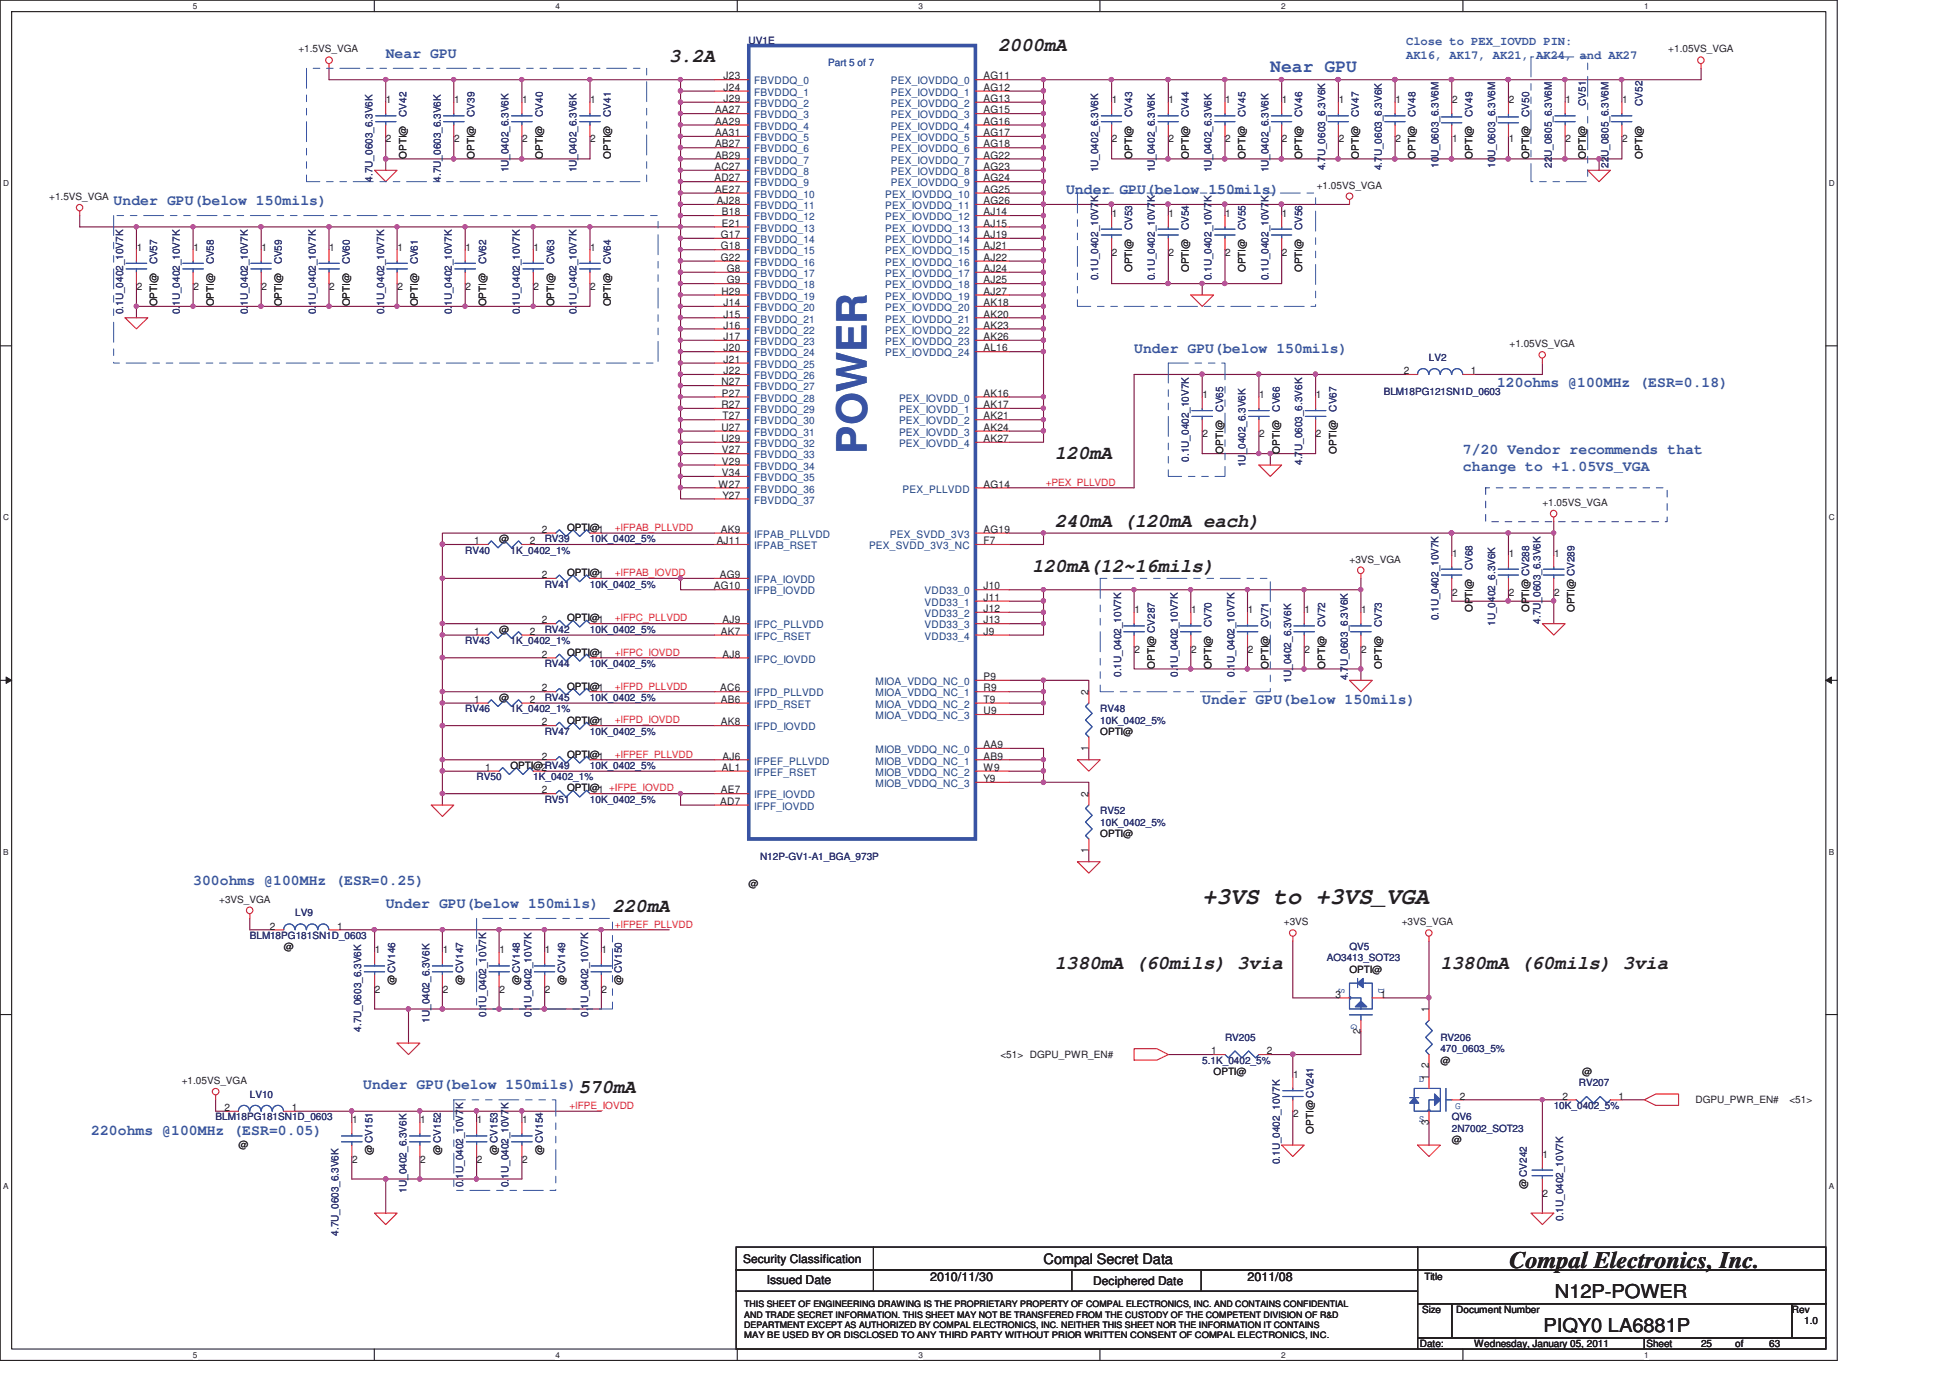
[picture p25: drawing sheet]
<svg xmlns="http://www.w3.org/2000/svg" width="297mm" height="210mm" viewBox="0 0 297 210" stroke-linecap="round" stroke-linejoin="round" font-family="sans-serif">
<defs><g id="words">
<text font-size="6.3" fill="#3953a4" x="132" y="69.1" transform="rotate(-90 132 69.1)">POWER</text>
<g font-size="3.6" fill="#231f20">
<text x="183.1" y="137.8">+3VS to +3VS_VGA</text>
<text x="230" y="193.3">Compal Electronics, Inc.</text>
</g>
<g font-size="2.9" fill="#231f20">
<text x="101.9" y="9.4">3.2A</text>
<text x="152.1" y="7.7">2000mA</text>
<text x="160.7" y="69.9">120mA</text>
<text x="160.7" y="80.3">240mA (120mA each)</text>
<text x="157.2" y="87.2">120mA(12~16mils)</text>
<text x="93.3" y="139">220mA</text>
<text x="160.7" y="147.6">1380mA (60mils) 3via</text>
<text x="219.4" y="147.6">1380mA (60mils) 3via</text>
<text x="88.1" y="166.6">570mA</text>
<text x="236.9" y="197.9">N12P-POWER</text>
<text x="235.1" y="203">PIQY0 LA6881P</text>
</g>
<text font-size="2.8" fill="#3953a4" x="193.5" y="11">Near GPU</text>
<g font-size="2.2" fill="#3953a4">
<text x="58.8" y="8.8">Near GPU</text>
<text x="162.4" y="29.5">Under GPU(below 150mils)</text>
<text x="17.3" y="31.3">Under GPU(below 150mils)</text>
<text x="172.8" y="53.7">Under GPU(below 150mils)</text>
<text x="228" y="58.9">120ohms @100MHz (ESR=0.18)</text>
<text x="222.8" y="69.3">7/20 Vendor recommends that</text>
<text x="222.8" y="71.8">change to +1.05VS_VGA</text>
<text x="183.1" y="107.3">Under GPU(below 150mils)</text>
<text x="29.4" y="134.9">300ohms @100MHz (ESR=0.25)</text>
<text x="58.8" y="138.3">Under GPU(below 150mils)</text>
<text x="55.3" y="166">Under GPU(below 150mils)</text>
<text x="13.9" y="172.9">220ohms @100MHz (ESR=0.05)</text>
</g>
<text font-size="2.2" fill="#231f20" x="159" y="192.6">Compal Secret Data</text>
<g font-size="1.9" fill="#3953a4">
<text x="214.2" y="6.8">Close to PEX_IOVDD PIN:</text>
<text x="214.2" y="8.9">AK16, AK17, AK21, AK24, and AK27</text>
</g>
<g font-size="1.9" fill="#231f20">
<text x="116.8" y="195.7">Issued Date</text>
<text x="141.7" y="195.2">2010/11/30</text>
<text x="190" y="195.2">2011/08</text>
</g>
<g font-size="1.8" fill="#231f20">
<text x="113.2" y="192.4">Security Classification</text>
<text x="166.5" y="195.8">Deciphered Date</text>
</g>
<g font-size="1.6" fill="#231f20">
<text x="58.8" y="15.7">1</text>
<text x="69.2" y="15.7">1</text>
<text x="79.5" y="15.7">1</text>
<text x="89.9" y="15.7">1</text>
<text x="108.9" y="17.3">AA27</text>
<text x="110.2" y="12.1">J23</text>
<text x="110.2" y="13.8">J24</text>
<text x="110.2" y="15.5">J29</text>
<text x="149.8" y="12.1">AG11</text>
<text x="149.8" y="13.8">AG12</text>
<text x="149.8" y="15.5">AG13</text>
<text x="149.8" y="17.3">AG15</text>
<text x="169.4" y="15.7">1</text>
<text x="178" y="15.7">1</text>
<text x="186.6" y="15.7">1</text>
<text x="195.3" y="15.7">1</text>
<text x="203.9" y="15.7">1</text>
<text x="212.6" y="15.7">1</text>
<text x="221.2" y="15.7">2</text>
<text x="229.8" y="15.7">2</text>
<text x="238.5" y="15.7">1</text>
<text x="247.1" y="15.7">1</text>
<text x="58.8" y="21.7">2</text>
<text x="69.2" y="21.7">2</text>
<text x="79.5" y="21.7">2</text>
<text x="89.9" y="21.7">2</text>
<text x="108.9" y="19">AA29</text>
<text x="108.9" y="20.7">AA31</text>
<text x="108.9" y="22.5">AB27</text>
<text x="149.8" y="19">AG16</text>
<text x="149.8" y="20.7">AG17</text>
<text x="149.8" y="22.5">AG18</text>
<text x="169.4" y="21.7">2</text>
<text x="178" y="21.7">2</text>
<text x="186.6" y="21.7">2</text>
<text x="195.3" y="21.7">2</text>
<text x="203.9" y="21.7">2</text>
<text x="212.6" y="21.7">2</text>
<text x="221.2" y="21.7">1</text>
<text x="229.8" y="21.7">1</text>
<text x="238.5" y="21.7">2</text>
<text x="247.1" y="21.7">2</text>
<text x="108.8" y="25.9">AC27</text>
<text x="108.8" y="27.6">AD27</text>
<text x="108.9" y="24.2">AB29</text>
<text x="108.9" y="29.4">AE27</text>
<text x="149.8" y="24.2">AG22</text>
<text x="149.8" y="25.9">AG23</text>
<text x="149.8" y="27.6">AG24</text>
<text x="149.8" y="29.4">AG25</text>
<text x="109.2" y="31.1">AJ28</text>
<text x="110" y="32.8">B18</text>
<text x="110" y="34.5">E21</text>
<text x="149.8" y="31.1">AG26</text>
<text x="149.8" y="32.8">AJ14</text>
<text x="149.8" y="34.5">AJ15</text>
<text x="169.4" y="33">1</text>
<text x="178" y="33">1</text>
<text x="186.6" y="33">1</text>
<text x="195.3" y="33">1</text>
<text x="20.8" y="38.2">1</text>
<text x="29.5" y="38.2">1</text>
<text x="39.8" y="38.2">1</text>
<text x="50.2" y="38.2">1</text>
<text x="60.5" y="38.2">1</text>
<text x="70.9" y="38.2">1</text>
<text x="81.3" y="38.2">1</text>
<text x="89.9" y="38.2">1</text>
<text x="109.8" y="36.3">G17</text>
<text x="109.8" y="38">G18</text>
<text x="109.8" y="39.7">G22</text>
<text x="110.7" y="41.4">G8</text>
<text x="149.8" y="36.3">AJ19</text>
<text x="149.8" y="38">AJ21</text>
<text x="149.8" y="39.7">AJ22</text>
<text x="149.8" y="41.4">AJ24</text>
<text x="169.4" y="39">2</text>
<text x="178" y="39">2</text>
<text x="186.6" y="39">2</text>
<text x="195.3" y="39">2</text>
<text x="20.8" y="44.2">2</text>
<text x="29.5" y="44.2">2</text>
<text x="39.8" y="44.2">2</text>
<text x="50.2" y="44.2">2</text>
<text x="60.5" y="44.2">2</text>
<text x="70.9" y="44.2">2</text>
<text x="81.3" y="44.2">2</text>
<text x="89.9" y="44.2">2</text>
<text x="109.9" y="44.9">H29</text>
<text x="110.2" y="46.6">J14</text>
<text x="110.7" y="43.2">G9</text>
<text x="149.8" y="43.2">AJ25</text>
<text x="149.8" y="44.9">AJ27</text>
<text x="149.8" y="46.6">AK18</text>
<text x="110.2" y="48.4">J15</text>
<text x="110.2" y="50.1">J16</text>
<text x="110.2" y="51.8">J17</text>
<text x="110.2" y="53.5">J20</text>
<text x="149.8" y="48.4">AK20</text>
<text x="149.8" y="50.1">AK23</text>
<text x="149.8" y="51.8">AK26</text>
<text x="149.8" y="53.5">AL16</text>
<text x="109.9" y="58.7">N27</text>
<text x="110.2" y="55.3">J21</text>
<text x="110.2" y="57">J22</text>
<text x="213.8" y="57">2</text>
<text x="224.1" y="57">1</text>
<text x="109.9" y="62.2">R27</text>
<text x="109.9" y="65.7">U27</text>
<text x="110" y="60.4">P27</text>
<text x="110.1" y="63.9">T27</text>
<text x="149.8" y="60.4">AK16</text>
<text x="149.8" y="62.2">AK17</text>
<text x="149.8" y="63.9">AK21</text>
<text x="149.8" y="65.7">AK24</text>
<text x="183.2" y="60.7">1</text>
<text x="191.8" y="60.7">1</text>
<text x="200.4" y="60.7">1</text>
<text x="109.9" y="67.3">U29</text>
<text x="110" y="69.1">V27</text>
<text x="110" y="70.8">V29</text>
<text x="149.8" y="67.3">AK27</text>
<text x="183.2" y="66.6">2</text>
<text x="191.8" y="66.6">2</text>
<text x="200.4" y="66.6">2</text>
<text x="109.4" y="74.3">W27</text>
<text x="110" y="72.6">V34</text>
<text x="110.1" y="76">Y27</text>
<text x="149.8" y="74.3">AG14</text>
<text x="72.2" y="82.9">1</text>
<text x="80.7" y="82.9">2</text>
<text x="82.5" y="81.2">2</text>
<text x="109.2" y="82.9">AJ11</text>
<text x="109.8" y="81.2">AK9</text>
<text x="149.8" y="81.2">AG19</text>
<text x="149.8" y="82.9">F7</text>
<text x="82.5" y="88.1">2</text>
<text x="108.8" y="89.8">AG10</text>
<text x="109.6" y="88.1">AG9</text>
<text x="149.8" y="89.8">J10</text>
<text x="221.2" y="84.8">1</text>
<text x="229.8" y="84.8">1</text>
<text x="236.7" y="84.8">1</text>
<text x="82.5" y="95">2</text>
<text x="110.1" y="95">AJ9</text>
<text x="149.8" y="91.6">J11</text>
<text x="149.8" y="93.3">J12</text>
<text x="149.8" y="95">J13</text>
<text x="172.8" y="93.5">1</text>
<text x="181.4" y="93.5">1</text>
<text x="190.1" y="93.5">1</text>
<text x="198.7" y="93.5">1</text>
<text x="207.3" y="93.5">1</text>
<text x="221.2" y="90.8">2</text>
<text x="229.8" y="90.8">2</text>
<text x="236.7" y="90.8">2</text>
<text x="72.2" y="96.7">1</text>
<text x="80.7" y="96.7">2</text>
<text x="82.5" y="100.2">2</text>
<text x="109.8" y="96.7">AK7</text>
<text x="110.1" y="100.2">AJ8</text>
<text x="149.8" y="96.7">J9</text>
<text x="172.8" y="99.4">2</text>
<text x="181.4" y="99.4">2</text>
<text x="190.1" y="99.4">2</text>
<text x="198.7" y="99.4">2</text>
<text x="207.3" y="99.4">2</text>
<text x="72.2" y="107.1">1</text>
<text x="80.7" y="107.1">2</text>
<text x="82.5" y="105.4">2</text>
<text x="109.7" y="105.4">AC6</text>
<text x="109.8" y="107.1">AB6</text>
<text x="149.8" y="103.6">P9</text>
<text x="149.8" y="105.4">R9</text>
<text x="149.8" y="107.1">T9</text>
<text x="165.8" y="105.9" transform="rotate(-90 165.8 105.9)">2</text>
<text x="82.5" y="110.5">2</text>
<text x="109.8" y="110.5">AK8</text>
<text x="149.8" y="108.8">U9</text>
<text x="73.9" y="117.5">1</text>
<text x="82.5" y="115.7">2</text>
<text x="110" y="117.5">AL1</text>
<text x="110.1" y="115.7">AJ6</text>
<text x="149.8" y="114">AA9</text>
<text x="149.8" y="115.7">AB9</text>
<text x="149.8" y="117.5">W9</text>
<text x="149.8" y="119.2">Y9</text>
<text x="165.8" y="114.4" transform="rotate(-90 165.8 114.4)">1</text>
<text x="82.5" y="120.9">2</text>
<text x="109.7" y="122.6">AD7</text>
<text x="109.8" y="120.9">AE7</text>
<text x="165.8" y="121.5" transform="rotate(-90 165.8 121.5)">2</text>
<text x="165.8" y="129.9" transform="rotate(-90 165.8 129.9)">1</text>
<text x="41.1" y="141.6">2</text>
<text x="51.3" y="141.6">1</text>
<text x="57.1" y="145.3">1</text>
<text x="67.4" y="145.3">1</text>
<text x="76.1" y="145.3">1</text>
<text x="83" y="145.3">1</text>
<text x="91.6" y="145.3">1</text>
<text x="57.1" y="151.3">2</text>
<text x="67.4" y="151.3">2</text>
<text x="76.1" y="151.3">2</text>
<text x="83" y="151.3">2</text>
<text x="91.6" y="151.3">2</text>
<text x="203.5" y="152">3</text>
<text x="210.3" y="152">1</text>
<text x="217.6" y="154.3" transform="rotate(-90 217.6 154.3)">1</text>
<text x="184.5" y="160.7">1</text>
<text x="193" y="160.7">2</text>
<text x="207.3" y="157.6" transform="rotate(-90 207.3 157.6)">2</text>
<text x="197" y="164.3">1</text>
<text x="217.6" y="164.6" transform="rotate(-90 217.6 164.6)">1</text>
<text x="217.6" y="162.8" transform="rotate(-90 217.6 162.8)">2</text>
<text x="222.4" y="167.6">2</text>
<text x="238" y="167.6">2</text>
<text x="246.5" y="167.6">1</text>
<text x="34.2" y="169.3">2</text>
<text x="44.4" y="169.3">1</text>
<text x="53.6" y="171.2">1</text>
<text x="64" y="171.2">1</text>
<text x="72.6" y="171.2">1</text>
<text x="79.5" y="171.2">1</text>
<text x="197" y="170.3">2</text>
<text x="217.6" y="171.4" transform="rotate(-90 217.6 171.4)">3</text>
<text x="53.6" y="177.2">2</text>
<text x="64" y="177.2">2</text>
<text x="72.6" y="177.2">2</text>
<text x="79.5" y="177.2">2</text>
<text x="235" y="176.4">1</text>
<text x="235" y="182.3">2</text>
</g>
<g font-size="1.6" fill="#1d437e">
<text x="114.9" y="12.9">FBVDDQ_0</text>
<text x="114.9" y="14.6">FBVDDQ_1</text>
<text x="114.9" y="16.3">FBVDDQ_2</text>
<text x="135.7" y="12.9">PEX_IOVDDQ_0</text>
<text x="135.7" y="14.6">PEX_IOVDDQ_1</text>
<text x="135.7" y="16.3">PEX_IOVDDQ_2</text>
<text x="114.9" y="18">FBVDDQ_3</text>
<text x="114.9" y="19.8">FBVDDQ_4</text>
<text x="114.9" y="21.5">FBVDDQ_5</text>
<text x="114.9" y="23.2">FBVDDQ_6</text>
<text x="135.7" y="18">PEX_IOVDDQ_3</text>
<text x="135.7" y="19.8">PEX_IOVDDQ_4</text>
<text x="135.7" y="21.5">PEX_IOVDDQ_5</text>
<text x="135.7" y="23.2">PEX_IOVDDQ_6</text>
<text x="114.9" y="24.9">FBVDDQ_7</text>
<text x="114.9" y="26.7">FBVDDQ_8</text>
<text x="114.9" y="28.4">FBVDDQ_9</text>
<text x="135.7" y="24.9">PEX_IOVDDQ_7</text>
<text x="135.7" y="26.7">PEX_IOVDDQ_8</text>
<text x="135.7" y="28.4">PEX_IOVDDQ_9</text>
<text x="114.9" y="30.1">FBVDDQ_10</text>
<text x="114.9" y="31.9">FBVDDQ_11</text>
<text x="114.9" y="33.6">FBVDDQ_12</text>
<text x="114.9" y="35.3">FBVDDQ_13</text>
<text x="134.8" y="30.1">PEX_IOVDDQ_10</text>
<text x="134.8" y="31.9">PEX_IOVDDQ_11</text>
<text x="134.8" y="33.6">PEX_IOVDDQ_12</text>
<text x="134.8" y="35.3">PEX_IOVDDQ_13</text>
<text x="114.9" y="37">FBVDDQ_14</text>
<text x="114.9" y="38.8">FBVDDQ_15</text>
<text x="114.9" y="40.5">FBVDDQ_16</text>
<text x="134.8" y="37">PEX_IOVDDQ_14</text>
<text x="134.8" y="38.8">PEX_IOVDDQ_15</text>
<text x="134.8" y="40.5">PEX_IOVDDQ_16</text>
<text x="114.9" y="42.2">FBVDDQ_17</text>
<text x="114.9" y="43.9">FBVDDQ_18</text>
<text x="114.9" y="45.7">FBVDDQ_19</text>
<text x="114.9" y="47.4">FBVDDQ_20</text>
<text x="134.8" y="42.2">PEX_IOVDDQ_17</text>
<text x="134.8" y="43.9">PEX_IOVDDQ_18</text>
<text x="134.8" y="45.7">PEX_IOVDDQ_19</text>
<text x="134.8" y="47.4">PEX_IOVDDQ_20</text>
<text x="114.9" y="49.1">FBVDDQ_21</text>
<text x="114.9" y="50.8">FBVDDQ_22</text>
<text x="114.9" y="52.6">FBVDDQ_23</text>
<text x="134.8" y="49.1">PEX_IOVDDQ_21</text>
<text x="134.8" y="50.8">PEX_IOVDDQ_22</text>
<text x="134.8" y="52.6">PEX_IOVDDQ_23</text>
<text x="114.9" y="54.3">FBVDDQ_24</text>
<text x="114.9" y="56">FBVDDQ_25</text>
<text x="114.9" y="57.8">FBVDDQ_26</text>
<text x="114.9" y="59.5">FBVDDQ_27</text>
<text x="134.8" y="54.3">PEX_IOVDDQ_24</text>
<text x="114.9" y="61.2">FBVDDQ_28</text>
<text x="114.9" y="62.9">FBVDDQ_29</text>
<text x="114.9" y="64.7">FBVDDQ_30</text>
<text x="136.9" y="61.2">PEX_IOVDD_0</text>
<text x="136.9" y="62.9">PEX_IOVDD_1</text>
<text x="136.9" y="64.7">PEX_IOVDD_2</text>
<text x="114.9" y="66.4">FBVDDQ_31</text>
<text x="114.9" y="68.1">FBVDDQ_32</text>
<text x="114.9" y="69.8">FBVDDQ_33</text>
<text x="114.9" y="71.6">FBVDDQ_34</text>
<text x="136.9" y="66.4">PEX_IOVDD_3</text>
<text x="136.9" y="68.1">PEX_IOVDD_4</text>
<text x="114.9" y="73.3">FBVDDQ_35</text>
<text x="114.9" y="75.1">FBVDDQ_36</text>
<text x="114.9" y="76.7">FBVDDQ_37</text>
<text x="137.5" y="75.1">PEX_PLLVDD</text>
<text x="114.9" y="82">IFPAB_PLLVDD</text>
<text x="114.9" y="83.7">IFPAB_RSET</text>
<text x="132.4" y="83.7">PEX_SVDD_3V3_NC</text>
<text x="135.5" y="82">PEX_SVDD_3V3</text>
<text x="114.9" y="88.9">IFPA_IOVDD</text>
<text x="114.9" y="90.6">IFPB_IOVDD</text>
<text x="114.9" y="95.8">IFPC_PLLVDD</text>
<text x="140.8" y="90.6">VDD33_0</text>
<text x="140.8" y="92.3">VDD33_1</text>
<text x="140.8" y="94">VDD33_2</text>
<text x="140.8" y="95.8">VDD33_3</text>
<text x="114.9" y="101">IFPC_IOVDD</text>
<text x="114.9" y="97.5">IFPC_RSET</text>
<text x="140.8" y="97.5">VDD33_4</text>
<text x="114.9" y="106.1">IFPD_PLLVDD</text>
<text x="114.9" y="107.9">IFPD_RSET</text>
<text x="133.3" y="104.4">MIOA_VDDQ_NC_0</text>
<text x="133.3" y="106.1">MIOA_VDDQ_NC_1</text>
<text x="133.3" y="107.9">MIOA_VDDQ_NC_2</text>
<text x="114.9" y="111.3">IFPD_IOVDD</text>
<text x="133.3" y="109.6">MIOA_VDDQ_NC_3</text>
<text x="114.9" y="116.5">IFPEF_PLLVDD</text>
<text x="114.9" y="118.2">IFPEF_RSET</text>
<text x="133.3" y="114.8">MIOB_VDDQ_NC_0</text>
<text x="133.3" y="116.5">MIOB_VDDQ_NC_1</text>
<text x="133.3" y="118.2">MIOB_VDDQ_NC_2</text>
<text x="133.3" y="119.9">MIOB_VDDQ_NC_3</text>
<text x="114.9" y="121.7">IFPE_IOVDD</text>
<text x="114.9" y="123.4">IFPF_IOVDD</text>
</g>
<g font-size="1.5" fill="#231f20">
<text x="45.5" y="8">+1.5VS_VGA</text>
<text x="254.1" y="8">+1.05VS_VGA</text>
<text x="61.9" y="24.2" transform="rotate(-90 61.9 24.2)">OPTI@</text>
<text x="72.3" y="24.2" transform="rotate(-90 72.3 24.2)">OPTI@</text>
<text x="82.7" y="24.2" transform="rotate(-90 82.7 24.2)">OPTI@</text>
<text x="93" y="24.2" transform="rotate(-90 93 24.2)">OPTI@</text>
<text x="172.5" y="24.2" transform="rotate(-90 172.5 24.2)">OPTI@</text>
<text x="181.1" y="24.2" transform="rotate(-90 181.1 24.2)">OPTI@</text>
<text x="189.7" y="24.2" transform="rotate(-90 189.7 24.2)">OPTI@</text>
<text x="198.4" y="24.2" transform="rotate(-90 198.4 24.2)">OPTI@</text>
<text x="200.6" y="28.7">+1.05VS_VGA</text>
<text x="207" y="24.2" transform="rotate(-90 207 24.2)">OPTI@</text>
<text x="215.6" y="24.2" transform="rotate(-90 215.6 24.2)">OPTI@</text>
<text x="224.3" y="24.2" transform="rotate(-90 224.3 24.2)">OPTI@</text>
<text x="232.9" y="24.2" transform="rotate(-90 232.9 24.2)">OPTI@</text>
<text x="241.6" y="24.2" transform="rotate(-90 241.6 24.2)">OPTI@</text>
<text x="250.2" y="24.2" transform="rotate(-90 250.2 24.2)">OPTI@</text>
<text x="7.5" y="30.5">+1.5VS_VGA</text>
<text x="172.5" y="41.5" transform="rotate(-90 172.5 41.5)">OPTI@</text>
<text x="181.1" y="41.5" transform="rotate(-90 181.1 41.5)">OPTI@</text>
<text x="189.7" y="41.5" transform="rotate(-90 189.7 41.5)">OPTI@</text>
<text x="198.4" y="41.5" transform="rotate(-90 198.4 41.5)">OPTI@</text>
<text x="24" y="46.7" transform="rotate(-90 24 46.7)">OPTI@</text>
<text x="32.6" y="46.7" transform="rotate(-90 32.6 46.7)">OPTI@</text>
<text x="42.9" y="46.7" transform="rotate(-90 42.9 46.7)">OPTI@</text>
<text x="53.3" y="46.7" transform="rotate(-90 53.3 46.7)">OPTI@</text>
<text x="63.7" y="46.7" transform="rotate(-90 63.7 46.7)">OPTI@</text>
<text x="74" y="46.7" transform="rotate(-90 74 46.7)">OPTI@</text>
<text x="84.4" y="46.7" transform="rotate(-90 84.4 46.7)">OPTI@</text>
<text x="93" y="46.7" transform="rotate(-90 93 46.7)">OPTI@</text>
<text x="230" y="52.9">+1.05VS_VGA</text>
<text x="186.3" y="69.1" transform="rotate(-90 186.3 69.1)">OPTI@</text>
<text x="194.9" y="69.1" transform="rotate(-90 194.9 69.1)">OPTI@</text>
<text x="203.6" y="69.1" transform="rotate(-90 203.6 69.1)">OPTI@</text>
<text x="234.9" y="77.1">+1.05VS_VGA</text>
<text x="76" y="82.6">@</text>
<text x="86.4" y="80.9">OPTI@1</text>
<text x="86.4" y="87.8">OPTI@1</text>
<text x="205.6" y="85.7">+3VS_VGA</text>
<text x="86.4" y="94.7">OPTI@1</text>
<text x="224.3" y="93.3" transform="rotate(-90 224.3 93.3)">OPTI@</text>
<text x="232.9" y="93.3" transform="rotate(-90 232.9 93.3)">OPTI@ CV288</text>
<text x="239.9" y="93.3" transform="rotate(-90 239.9 93.3)">OPTI@ CV289</text>
<text x="76" y="96.4">@</text>
<text x="86.4" y="99.9">OPTI@1</text>
<text x="175.9" y="101.9" transform="rotate(-90 175.9 101.9)">OPTI@ CV287</text>
<text x="184.6" y="101.9" transform="rotate(-90 184.6 101.9)">OPTI@</text>
<text x="193.2" y="101.9" transform="rotate(-90 193.2 101.9)">OPTI@</text>
<text x="201.8" y="101.9" transform="rotate(-90 201.8 101.9)">OPTI@</text>
<text x="210.5" y="101.9" transform="rotate(-90 210.5 101.9)">OPTI@</text>
<text x="76" y="106.8">@</text>
<text x="86.4" y="105.1">OPTI@1</text>
<text x="86.4" y="110.3">OPTI@1</text>
<text x="167.6" y="112">OPTI@</text>
<text x="77.8" y="117.2">OPTI@2RV49</text>
<text x="86.4" y="115.4">OPTI@1</text>
<text x="86.4" y="120.6">OPTI@1 +IFPE_IOVDD</text>
<text x="167.6" y="127.5">OPTI@</text>
<text x="33.4" y="137.5">+3VS_VGA</text>
<text x="114" y="135.1">@</text>
<text x="195.6" y="141">+3VS</text>
<text x="213.5" y="141">+3VS_VGA</text>
<text x="43.2" y="144.8">@</text>
<text x="205.6" y="148.2">OPTI@</text>
<text x="60.2" y="150.2" transform="rotate(-90 60.2 150.2)">@ CV146</text>
<text x="70.6" y="150.2" transform="rotate(-90 70.6 150.2)">@ CV147</text>
<text x="79.2" y="150.2" transform="rotate(-90 79.2 150.2)">@ CV148</text>
<text x="86.1" y="150.2" transform="rotate(-90 86.1 150.2)">@ CV149</text>
<text x="94.7" y="150.2" transform="rotate(-90 94.7 150.2)">@ CV150</text>
<text x="152.4" y="161.2">&lt;51&gt; DGPU_PWR_EN#</text>
<text x="27.7" y="165.2">+1.05VS_VGA</text>
<text x="184.9" y="163.8">OPTI@</text>
<text x="219.4" y="162.1">@</text>
<text x="241" y="163.8">@</text>
<text x="200.1" y="172.8" transform="rotate(-90 200.1 172.8)">OPTI@ CV241</text>
<text x="258.3" y="168.1">DGPU_PWR_EN#</text>
<text x="272.6" y="168.1">&lt;51&gt;</text>
<text x="36.3" y="174.9">@</text>
<text x="56.8" y="176.1" transform="rotate(-90 56.8 176.1)">@ CV151</text>
<text x="67.1" y="176.1" transform="rotate(-90 67.1 176.1)">@ CV152</text>
<text x="75.8" y="176.1" transform="rotate(-90 75.8 176.1)">@ CV153</text>
<text x="82.7" y="176.1" transform="rotate(-90 82.7 176.1)">@ CV154</text>
<text x="221.1" y="174.2">@</text>
<text x="232.6" y="181.2" transform="rotate(-90 232.6 181.2)">@ CV242</text>
<text x="217" y="195.1">Title</text>
<text x="216.7" y="200.1">Size</text>
<text x="221.8" y="200.1">Document Number</text>
<text x="273" y="200.1">Rev</text>
<text x="274.8" y="201.8">1.0</text>
<text x="216.3" y="205.3">Date:</text>
<text x="224.6" y="205.3">Wednesday, January 05, 2011</text>
<text x="250.8" y="205.3">Sheet</text>
<text x="259.1" y="205.3">25</text>
<text x="264.3" y="205.3">of</text>
<text x="269.5" y="205.3">63</text>
</g>
<g font-size="1.5" fill="#282973">
<text x="114" y="6.6">UV1E</text>
<text x="61.9" y="17.8" transform="rotate(-90 61.9 17.8)">CV42</text>
<text x="72.3" y="17.8" transform="rotate(-90 72.3 17.8)">CV39</text>
<text x="82.7" y="17.8" transform="rotate(-90 82.7 17.8)">CV40</text>
<text x="93" y="17.8" transform="rotate(-90 93 17.8)">CV41</text>
<text x="172.5" y="17.8" transform="rotate(-90 172.5 17.8)">CV43</text>
<text x="181.1" y="17.8" transform="rotate(-90 181.1 17.8)">CV44</text>
<text x="189.7" y="17.8" transform="rotate(-90 189.7 17.8)">CV45</text>
<text x="198.4" y="17.8" transform="rotate(-90 198.4 17.8)">CV46</text>
<text x="207" y="17.8" transform="rotate(-90 207 17.8)">CV47</text>
<text x="215.6" y="17.8" transform="rotate(-90 215.6 17.8)">CV48</text>
<text x="224.3" y="17.8" transform="rotate(-90 224.3 17.8)">CV49</text>
<text x="232.9" y="17.8" transform="rotate(-90 232.9 17.8)">CV50</text>
<text x="241.6" y="16.1" transform="rotate(-90 241.6 16.1)">CV51</text>
<text x="250.2" y="16.1" transform="rotate(-90 250.2 16.1)">CV52</text>
<text x="56.8" y="27.7" transform="rotate(-90 56.8 27.7)">4.7U_0603_6.3V6K</text>
<text x="67.1" y="27.7" transform="rotate(-90 67.1 27.7)">4.7U_0603_6.3V6K</text>
<text x="77.5" y="26.3" transform="rotate(-90 77.5 26.3)">1U_0402_6.3V6K</text>
<text x="87.8" y="26.3" transform="rotate(-90 87.8 26.3)">1U_0402_6.3V6K</text>
<text x="167.3" y="26.3" transform="rotate(-90 167.3 26.3)">1U_0402_6.3V6K</text>
<text x="175.9" y="26.3" transform="rotate(-90 175.9 26.3)">1U_0402_6.3V6K</text>
<text x="184.6" y="26.3" transform="rotate(-90 184.6 26.3)">1U_0402_6.3V6K</text>
<text x="193.2" y="26.3" transform="rotate(-90 193.2 26.3)">1U_0402_6.3V6K</text>
<text x="201.8" y="25.9" transform="rotate(-90 201.8 25.9)">4.7U_0603_6.3V6K</text>
<text x="210.5" y="25.9" transform="rotate(-90 210.5 25.9)">4.7U_0603_6.3V6K</text>
<text x="219.1" y="25.6" transform="rotate(-90 219.1 25.6)">10U_0603_6.3V6M</text>
<text x="227.7" y="25.6" transform="rotate(-90 227.7 25.6)">10U_0603_6.3V6M</text>
<text x="236.4" y="25.6" transform="rotate(-90 236.4 25.6)">22U_0805_6.3V6M</text>
<text x="245" y="25.6" transform="rotate(-90 245 25.6)">22U_0805_6.3V6M</text>
<text x="172.5" y="35.1" transform="rotate(-90 172.5 35.1)">CV53</text>
<text x="181.1" y="35.1" transform="rotate(-90 181.1 35.1)">CV54</text>
<text x="189.7" y="35.1" transform="rotate(-90 189.7 35.1)">CV55</text>
<text x="198.4" y="35.1" transform="rotate(-90 198.4 35.1)">CV56</text>
<text x="24" y="40.3" transform="rotate(-90 24 40.3)">CV57</text>
<text x="32.6" y="40.3" transform="rotate(-90 32.6 40.3)">CV58</text>
<text x="42.9" y="40.3" transform="rotate(-90 42.9 40.3)">CV59</text>
<text x="53.3" y="40.3" transform="rotate(-90 53.3 40.3)">CV60</text>
<text x="63.7" y="40.3" transform="rotate(-90 63.7 40.3)">CV61</text>
<text x="74" y="40.3" transform="rotate(-90 74 40.3)">CV62</text>
<text x="84.4" y="40.3" transform="rotate(-90 84.4 40.3)">CV63</text>
<text x="93" y="40.3" transform="rotate(-90 93 40.3)">CV64</text>
<text x="18.8" y="47.9" transform="rotate(-90 18.8 47.9)">0.1U_0402_10V7K</text>
<text x="27.4" y="47.9" transform="rotate(-90 27.4 47.9)">0.1U_0402_10V7K</text>
<text x="37.8" y="47.9" transform="rotate(-90 37.8 47.9)">0.1U_0402_10V7K</text>
<text x="48.1" y="47.9" transform="rotate(-90 48.1 47.9)">0.1U_0402_10V7K</text>
<text x="58.5" y="47.9" transform="rotate(-90 58.5 47.9)">0.1U_0402_10V7K</text>
<text x="68.8" y="47.9" transform="rotate(-90 68.8 47.9)">0.1U_0402_10V7K</text>
<text x="79.2" y="47.9" transform="rotate(-90 79.2 47.9)">0.1U_0402_10V7K</text>
<text x="87.8" y="47.9" transform="rotate(-90 87.8 47.9)">0.1U_0402_10V7K</text>
<text x="167.3" y="42.7" transform="rotate(-90 167.3 42.7)">0.1U_0402_10V7K</text>
<text x="175.9" y="42.7" transform="rotate(-90 175.9 42.7)">0.1U_0402_10V7K</text>
<text x="184.6" y="42.7" transform="rotate(-90 184.6 42.7)">0.1U_0402_10V7K</text>
<text x="193.2" y="42.7" transform="rotate(-90 193.2 42.7)">0.1U_0402_10V7K</text>
<text x="217.7" y="55">LV2</text>
<text x="186.3" y="62.7" transform="rotate(-90 186.3 62.7)">CV65</text>
<text x="194.9" y="62.7" transform="rotate(-90 194.9 62.7)">CV66</text>
<text x="203.6" y="62.7" transform="rotate(-90 203.6 62.7)">CV67</text>
<text x="210.8" y="60.2">BLM18PG121SN1D_0603</text>
<text x="181.1" y="70.4" transform="rotate(-90 181.1 70.4)">0.1U_0402_10V7K</text>
<text x="189.7" y="71.2" transform="rotate(-90 189.7 71.2)">1U_0402_6.3V6K</text>
<text x="198.4" y="70.9" transform="rotate(-90 198.4 70.9)">4.7U_0603_6.3V6K</text>
<text x="83" y="82.6">RV39</text>
<text x="89.9" y="82.6">10K_0402_5%</text>
<text x="70.9" y="84.4">RV40</text>
<text x="77.8" y="84.4">1K_0402_1%</text>
<text x="83" y="89.5">RV41</text>
<text x="89.9" y="89.5">10K_0402_5%</text>
<text x="224.3" y="86.9" transform="rotate(-90 224.3 86.9)">CV68</text>
<text x="184.6" y="95.5" transform="rotate(-90 184.6 95.5)">CV70</text>
<text x="193.2" y="95.5" transform="rotate(-90 193.2 95.5)">CV71</text>
<text x="201.8" y="95.5" transform="rotate(-90 201.8 95.5)">CV72</text>
<text x="210.5" y="95.5" transform="rotate(-90 210.5 95.5)">CV73</text>
<text x="219.1" y="94.5" transform="rotate(-90 219.1 94.5)">0.1U_0402_10V7K</text>
<text x="227.7" y="95.4" transform="rotate(-90 227.7 95.4)">1U_0402_6.3V6K</text>
<text x="234.7" y="95" transform="rotate(-90 234.7 95)">4.7U_0603_6.3V6K</text>
<text x="70.9" y="98.2">RV43</text>
<text x="77.8" y="98.2">1K_0402_1%</text>
<text x="83" y="101.6">RV44</text>
<text x="83" y="96.4">RV42</text>
<text x="89.9" y="101.6">10K_0402_5%</text>
<text x="89.9" y="96.4">10K_0402_5%</text>
<text x="83" y="106.8">RV45</text>
<text x="89.9" y="106.8">10K_0402_5%</text>
<text x="170.8" y="103.2" transform="rotate(-90 170.8 103.2)">0.1U_0402_10V7K</text>
<text x="179.4" y="103.2" transform="rotate(-90 179.4 103.2)">0.1U_0402_10V7K</text>
<text x="188" y="103.2" transform="rotate(-90 188 103.2)">0.1U_0402_10V7K</text>
<text x="196.7" y="104" transform="rotate(-90 196.7 104)">1U_0402_6.3V6K</text>
<text x="205.3" y="103.7" transform="rotate(-90 205.3 103.7)">4.7U_0603_6.3V6K</text>
<text x="70.9" y="108.5">RV46</text>
<text x="77.8" y="108.5">1K_0402_1%</text>
<text x="83" y="112">RV47</text>
<text x="89.9" y="112">10K_0402_5%</text>
<text x="167.6" y="108.5">RV48</text>
<text x="167.6" y="110.3">10K_0402_5%</text>
<text x="72.6" y="118.9">RV50</text>
<text x="81.2" y="118.9">1K_0402_1%</text>
<text x="89.9" y="117.2">10K_0402_5%</text>
<text x="83" y="122.3">RV51</text>
<text x="89.9" y="122.3">10K_0402_5%</text>
<text x="167.6" y="124.1">RV52</text>
<text x="167.6" y="125.8">10K_0402_5%</text>
<text x="115.8" y="131">N12P-GV1-A1_BGA_973P</text>
<text x="38.1" y="143.1">BLM18PG181SN1D_0603</text>
<text x="45" y="139.6">LV9</text>
<text x="202.1" y="146.5">AO3413_SOT23</text>
<text x="205.6" y="144.8">QV5</text>
<text x="65.4" y="155.8" transform="rotate(-90 65.4 155.8)">1U_0402_6.3V6K</text>
<text x="74" y="155" transform="rotate(-90 74 155)">0.1U_0402_10V7K</text>
<text x="80.9" y="155" transform="rotate(-90 80.9 155)">0.1U_0402_10V7K</text>
<text x="89.6" y="155" transform="rotate(-90 89.6 155)">0.1U_0402_10V7K</text>
<text x="55" y="157.2" transform="rotate(-90 55 157.2)">4.7U_0603_6.3V6K</text>
<text x="186.6" y="158.6">RV205</text>
<text x="219.4" y="158.6">RV206</text>
<text x="219.4" y="160.4">470_0603_5%</text>
<text x="38.1" y="167.3">LV10</text>
<text x="183.1" y="162.1">5.1K_0402_5%</text>
<text x="240.5" y="165.5">RV207</text>
<text x="32.8" y="170.7">BLM18PG181SN1D_0603</text>
<text x="221.1" y="170.7">QV6</text>
<text x="221.1" y="172.4">2N7002_SOT23</text>
<text x="236.7" y="169">10K_0402_5%</text>
<text x="194.9" y="177.4" transform="rotate(-90 194.9 177.4)">0.1U_0402_10V7K</text>
<text x="61.9" y="181.7" transform="rotate(-90 61.9 181.7)">1U_0402_6.3V6K</text>
<text x="70.6" y="180.9" transform="rotate(-90 70.6 180.9)">0.1U_0402_10V7K</text>
<text x="77.5" y="180.9" transform="rotate(-90 77.5 180.9)">0.1U_0402_10V7K</text>
<text x="51.6" y="188.3" transform="rotate(-90 51.6 188.3)">4.7U_0603_6.3V6K</text>
<text x="238.1" y="186.1" transform="rotate(-90 238.1 186.1)">0.1U_0402_10V7K</text>
</g>
<g font-size="1.5" fill="#3953a4">
<text x="126.1" y="10.1">Part 5 of 7</text>
<text x="203.9" y="150.5" transform="rotate(90 203.9 150.5)">S</text>
<text x="205.8" y="156" transform="rotate(90 205.8 156)">G</text>
<text x="210" y="150.5" transform="rotate(90 210 150.5)">D</text>
<text x="216.1" y="164.8">D</text>
<text x="216.1" y="170.9">S</text>
<text x="221.7" y="169">G</text>
</g>
<g font-size="1.5" fill="#ed2024">
<text x="159.3" y="74">+PEX_PLLVDD</text>
<text x="93.6" y="80.9">+IFPAB_PLLVDD</text>
<text x="93.6" y="87.8">+IFPAB_IOVDD</text>
<text x="93.6" y="94.7">+IFPC_PLLVDD</text>
<text x="93.6" y="99.9">+IFPC_IOVDD</text>
<text x="93.6" y="105.1">+IFPD_PLLVDD</text>
<text x="93.6" y="110.2">+IFPD_IOVDD</text>
<text x="93.6" y="115.4">+IFPEF_PLLVDD</text>
<text x="93.6" y="141.3">+IFPEF_PLLVDD</text>
<text x="86.7" y="169">+IFPE_IOVDD</text>
</g>
<g font-size="1.4" fill="#231f20">
<text x="113.4" y="199.2">THIS SHEET OF ENGINEERING DRAWING IS THE PROPRIETARY PROPERTY OF COMPAL ELECTRONICS, INC. AND CONTAINS CONFIDENTIAL</text>
<text x="113.4" y="200.8">AND TRADE SECRET INFORMATION. THIS SHEET MAY NOT BE TRANSFERED FROM THE CUSTODY OF THE COMPETENT DIVISION OF R&amp;D</text>
<text x="113.4" y="202.3">DEPARTMENT EXCEPT AS AUTHORIZED BY COMPAL ELECTRONICS, INC. NEITHER THIS SHEET NOR THE INFORMATION IT CONTAINS</text>
<text x="113.4" y="203.9">MAY BE USED BY OR DISCLOSED TO ANY THIRD PARTY WITHOUT PRIOR WRITTEN CONSENT OF COMPAL ELECTRONICS, INC.</text>
</g>
<g font-size="1.3" fill="#231f20">
<text x="29.4" y="1.4">5</text>
<text x="84.6" y="1.4">4</text>
<text x="139.9" y="1.4">3</text>
<text x="195.2" y="1.4">2</text>
<text x="250.4" y="1.4">1</text>
<text x=".5" y="28.4">D</text>
<text x="278.6" y="28.4">D</text>
<text x=".5" y="79.3">C</text>
<text x="278.6" y="79.3">C</text>
<text x=".5" y="130.3">B</text>
<text x="278.6" y="130.3">B</text>
<text x=".5" y="181.2">A</text>
<text x="278.6" y="181.2">A</text>
<text x="29.4" y="206.9">5</text>
<text x="84.6" y="206.9">4</text>
<text x="139.9" y="206.9">3</text>
<text x="195.2" y="206.9">2</text>
<text x="250.4" y="206.9">1</text>
</g>
</g></defs>
<path d="M0 0h279.9v207.3h-279.9zM1.8 1.8h276.3v203.8h-276.3z" fill="none" stroke="#231f20" stroke-width=".17"/>
<g fill="#fff">
<path d="M29.4 .3h.7v1.3h-.7z"/>
<path d="M29.4 205.8h.7v1.4h-.7z"/>
</g>
<path d="M57 0v1.8M57 205.6v1.7" fill="none" stroke="#231f20" stroke-width=".17"/>
<g fill="#fff">
<path d="M84.6 .3h.7v1.3h-.7z"/>
<path d="M84.6 205.8h.7v1.4h-.7z"/>
</g>
<path d="M112.3 0v1.8M112.3 205.6v1.7" fill="none" stroke="#231f20" stroke-width=".17"/>
<g fill="#fff">
<path d="M139.9 .3h.7v1.3h-.7z"/>
<path d="M139.9 205.8h.7v1.4h-.7z"/>
</g>
<path d="M167.6 0v1.8M167.6 205.6v1.7" fill="none" stroke="#231f20" stroke-width=".17"/>
<g fill="#fff">
<path d="M195.2 .3h.6v1.3h-.6z"/>
<path d="M195.2 205.8h.6v1.4h-.6z"/>
</g>
<path d="M222.8 0v1.8M222.8 205.6v1.7" fill="none" stroke="#231f20" stroke-width=".17"/>
<g fill="#fff">
<path d="M250.4 .3h.7v1.3h-.7z"/>
<path d="M250.4 205.8h.7v1.4h-.7z"/>
<path d="M.5 27.2h.9v1.4h-.9z"/>
<path d="M278.6 27.2h.9v1.4h-.9z"/>
<path d="M.5 78.1h.9v1.4h-.9z"/>
<path d="M278.6 78.1h.9v1.4h-.9z"/>
</g>
<path d="M0 52.7h1.8M278.1 52.7h1.8" fill="none" stroke="#231f20" stroke-width=".17"/>
<g fill="#fff">
<path d="M.5 129.1h.8v1.4h-.8z"/>
<path d="M278.6 129.1h.8v1.4h-.8z"/>
</g>
<path d="M0 103.7h1.8M278.1 103.7h1.8" fill="none" stroke="#231f20" stroke-width=".17"/>
<path d="M.9 103.2l.9 .5-.9 .4z" fill="#231f20"/>
<path d="M.9 103.2l.9 .5-.9 .4z" fill="none" stroke="#231f20" stroke-width=".15"/>
<path d="M278.1 103.7l.9-.5v.9z" fill="#231f20"/>
<path d="M278.1 103.7l.9-.5v.9z" fill="none" stroke="#231f20" stroke-width=".15"/>
<g fill="#fff">
<path d="M.5 180h.8v1.4h-.8z"/>
<path d="M278.6 180h.8v1.4h-.8z"/>
</g>
<path d="M0 154.6h1.8M278.1 154.6h1.8" fill="none" stroke="#231f20" stroke-width=".17"/>
<path d="M67.4 96.8h5.2M81.2 83h27.7M81.2 96.8h27.7M81.2 107.1h27.7M91.6 115.8h17.3M103.7 120.9h5.2" fill="none" stroke="#7f1442" stroke-width=".17"/>
<circle cx="103.6" cy="120.9" r=".32" fill="#b9529f"/>
<circle cx="103.6" cy="120.9" r=".32" fill="none" stroke="#b9529f" stroke-width=".17"/>
<path d="M153.8 103.7h5.2M159 117.5v1.7h-5.2" fill="none" stroke="#7f1442" stroke-width=".17"/>
<circle cx="158.9" cy="119.2" r=".33" fill="#b9529f"/>
<circle cx="158.9" cy="119.2" r=".33" fill="none" stroke="#b9529f" stroke-width=".17"/>
<path d="M159 103.7v1.7h-5.2" fill="none" stroke="#7f1442" stroke-width=".17"/>
<circle cx="158.9" cy="103.6" r=".32" fill="#b9529f"/>
<circle cx="158.9" cy="103.6" r=".32" fill="none" stroke="#b9529f" stroke-width=".17"/>
<path d="M159 105.4v1.7h-5.2" fill="none" stroke="#7f1442" stroke-width=".17"/>
<circle cx="158.9" cy="105.4" r=".32" fill="#b9529f"/>
<circle cx="158.9" cy="105.4" r=".32" fill="none" stroke="#b9529f" stroke-width=".17"/>
<path d="M159 107.1v1.8h-5.2" fill="none" stroke="#7f1442" stroke-width=".17"/>
<circle cx="158.9" cy="107.1" r=".32" fill="#b9529f"/>
<circle cx="158.9" cy="107.1" r=".32" fill="none" stroke="#b9529f" stroke-width=".17"/>
<path d="M153.8 114h5.2v1.8h-5.2M153.8 117.5h5.2" fill="none" stroke="#7f1442" stroke-width=".17"/>
<circle cx="158.9" cy="117.5" r=".33" fill="#b9529f"/>
<circle cx="158.9" cy="117.5" r=".33" fill="none" stroke="#b9529f" stroke-width=".17"/>
<path d="M159 115.8v1.7" fill="none" stroke="#7f1442" stroke-width=".17"/>
<circle cx="158.9" cy="115.8" r=".32" fill="#b9529f"/>
<circle cx="158.9" cy="115.8" r=".32" fill="none" stroke="#b9529f" stroke-width=".17"/>
<path d="M229.8 12.1h8.6" fill="none" stroke="#7f1442" stroke-width=".17"/>
<circle cx="229.7" cy="12.1" r=".33" fill="#b9529f"/>
<circle cx="229.7" cy="12.1" r=".33" fill="none" stroke="#b9529f" stroke-width=".17"/>
<path d="M212.5 12.1h-8.6v3.5" fill="none" stroke="#7f1442" stroke-width=".17"/>
<circle cx="212.5" cy="12.1" r=".33" fill="#b9529f"/>
<circle cx="212.5" cy="12.1" r=".33" fill="none" stroke="#b9529f" stroke-width=".17"/>
<circle cx="203.8" cy="12.1" r=".33" fill="#b9529f"/>
<circle cx="203.8" cy="12.1" r=".33" fill="none" stroke="#b9529f" stroke-width=".17"/>
<path d="M212.5 12.1h8.6" fill="none" stroke="#7f1442" stroke-width=".17"/>
<circle cx="221.1" cy="12.1" r=".33" fill="#b9529f"/>
<circle cx="221.1" cy="12.1" r=".33" fill="none" stroke="#b9529f" stroke-width=".17"/>
<circle cx="212.5" cy="12.1" r=".33" fill="#b9529f"/>
<circle cx="212.5" cy="12.1" r=".33" fill="none" stroke="#b9529f" stroke-width=".17"/>
<path d="M212.5 12.1v3.5M221.1 12.1v3.5M238.4 12.1v3.5M247.1 12.1h12" fill="none" stroke="#7f1442" stroke-width=".17"/>
<circle cx="247" cy="12.1" r=".33" fill="#b9529f"/>
<circle cx="247" cy="12.1" r=".33" fill="none" stroke="#b9529f" stroke-width=".17"/>
<path d="M221.1 12.1h8.7" fill="none" stroke="#7f1442" stroke-width=".17"/>
<circle cx="229.7" cy="12.1" r=".33" fill="#b9529f"/>
<circle cx="229.7" cy="12.1" r=".33" fill="none" stroke="#b9529f" stroke-width=".17"/>
<circle cx="221.1" cy="12.1" r=".33" fill="#b9529f"/>
<circle cx="221.1" cy="12.1" r=".33" fill="none" stroke="#b9529f" stroke-width=".17"/>
<path d="M153.8 12.1h5.2M229.8 12.1v3.5M159 51.9v1.7h-5.2" fill="none" stroke="#7f1442" stroke-width=".17"/>
<circle cx="158.9" cy="53.6" r=".32" fill="#b9529f"/>
<circle cx="158.9" cy="53.6" r=".32" fill="none" stroke="#b9529f" stroke-width=".17"/>
<circle cx="158.9" cy="51.8" r=".32" fill="#b9529f"/>
<circle cx="158.9" cy="51.8" r=".32" fill="none" stroke="#b9529f" stroke-width=".17"/>
<path d="M159 12.1v1.8h-5.2M159 13.9v1.7h-5.2" fill="none" stroke="#7f1442" stroke-width=".17"/>
<circle cx="158.9" cy="13.8" r=".33" fill="#b9529f"/>
<circle cx="158.9" cy="13.8" r=".33" fill="none" stroke="#b9529f" stroke-width=".17"/>
<path d="M159 15.6v1.7h-5.2" fill="none" stroke="#7f1442" stroke-width=".17"/>
<circle cx="158.9" cy="15.6" r=".33" fill="#b9529f"/>
<circle cx="158.9" cy="15.6" r=".33" fill="none" stroke="#b9529f" stroke-width=".17"/>
<path d="M159 17.3v1.7h-5.2" fill="none" stroke="#7f1442" stroke-width=".17"/>
<circle cx="158.9" cy="17.3" r=".32" fill="#b9529f"/>
<circle cx="158.9" cy="17.3" r=".32" fill="none" stroke="#b9529f" stroke-width=".17"/>
<path d="M159 19v1.8h-5.2" fill="none" stroke="#7f1442" stroke-width=".17"/>
<circle cx="158.9" cy="19" r=".32" fill="#b9529f"/>
<circle cx="158.9" cy="19" r=".32" fill="none" stroke="#b9529f" stroke-width=".17"/>
<path d="M159 20.8v1.7h-5.2" fill="none" stroke="#7f1442" stroke-width=".17"/>
<circle cx="158.9" cy="20.8" r=".32" fill="#b9529f"/>
<circle cx="158.9" cy="20.8" r=".32" fill="none" stroke="#b9529f" stroke-width=".17"/>
<path d="M159 22.5v1.7h-5.2" fill="none" stroke="#7f1442" stroke-width=".17"/>
<circle cx="158.9" cy="22.5" r=".33" fill="#b9529f"/>
<circle cx="158.9" cy="22.5" r=".33" fill="none" stroke="#b9529f" stroke-width=".17"/>
<path d="M159 24.2v1.7h-5.2" fill="none" stroke="#7f1442" stroke-width=".17"/>
<circle cx="158.9" cy="24.2" r=".33" fill="#b9529f"/>
<circle cx="158.9" cy="24.2" r=".33" fill="none" stroke="#b9529f" stroke-width=".17"/>
<path d="M159 25.9v1.8h-5.2" fill="none" stroke="#7f1442" stroke-width=".17"/>
<circle cx="158.9" cy="25.9" r=".32" fill="#b9529f"/>
<circle cx="158.9" cy="25.9" r=".32" fill="none" stroke="#b9529f" stroke-width=".17"/>
<path d="M159 27.7v1.7h-5.2" fill="none" stroke="#7f1442" stroke-width=".17"/>
<circle cx="158.9" cy="27.7" r=".32" fill="#b9529f"/>
<circle cx="158.9" cy="27.7" r=".32" fill="none" stroke="#b9529f" stroke-width=".17"/>
<path d="M159 29.4v1.8h-5.2" fill="none" stroke="#7f1442" stroke-width=".17"/>
<circle cx="158.9" cy="29.4" r=".32" fill="#b9529f"/>
<circle cx="158.9" cy="29.4" r=".32" fill="none" stroke="#b9529f" stroke-width=".17"/>
<path d="M159 31.2v1.6h-5.2" fill="none" stroke="#7f1442" stroke-width=".17"/>
<circle cx="158.9" cy="31.1" r=".33" fill="#b9529f"/>
<circle cx="158.9" cy="31.1" r=".33" fill="none" stroke="#b9529f" stroke-width=".17"/>
<path d="M159 32.8v1.8h-5.2" fill="none" stroke="#7f1442" stroke-width=".17"/>
<circle cx="158.9" cy="32.8" r=".33" fill="#b9529f"/>
<circle cx="158.9" cy="32.8" r=".33" fill="none" stroke="#b9529f" stroke-width=".17"/>
<path d="M159 34.6v1.7h-5.2" fill="none" stroke="#7f1442" stroke-width=".17"/>
<circle cx="158.9" cy="34.6" r=".32" fill="#b9529f"/>
<circle cx="158.9" cy="34.6" r=".32" fill="none" stroke="#b9529f" stroke-width=".17"/>
<path d="M159 36.3v1.8h-5.2" fill="none" stroke="#7f1442" stroke-width=".17"/>
<circle cx="158.9" cy="36.3" r=".32" fill="#b9529f"/>
<circle cx="158.9" cy="36.3" r=".32" fill="none" stroke="#b9529f" stroke-width=".17"/>
<path d="M159 38.1v1.7h-5.2" fill="none" stroke="#7f1442" stroke-width=".17"/>
<circle cx="158.9" cy="38" r=".32" fill="#b9529f"/>
<circle cx="158.9" cy="38" r=".32" fill="none" stroke="#b9529f" stroke-width=".17"/>
<path d="M159 39.8v1.7h-5.2" fill="none" stroke="#7f1442" stroke-width=".17"/>
<circle cx="158.9" cy="39.7" r=".33" fill="#b9529f"/>
<circle cx="158.9" cy="39.7" r=".33" fill="none" stroke="#b9529f" stroke-width=".17"/>
<path d="M159 41.5v1.7h-5.2" fill="none" stroke="#7f1442" stroke-width=".17"/>
<circle cx="158.9" cy="41.5" r=".33" fill="#b9529f"/>
<circle cx="158.9" cy="41.5" r=".33" fill="none" stroke="#b9529f" stroke-width=".17"/>
<path d="M159 43.2v1.8h-5.2" fill="none" stroke="#7f1442" stroke-width=".17"/>
<circle cx="158.9" cy="43.2" r=".32" fill="#b9529f"/>
<circle cx="158.9" cy="43.2" r=".32" fill="none" stroke="#b9529f" stroke-width=".17"/>
<path d="M153.8 46.7h5.2" fill="none" stroke="#7f1442" stroke-width=".17"/>
<circle cx="158.9" cy="46.7" r=".32" fill="#b9529f"/>
<circle cx="158.9" cy="46.7" r=".32" fill="none" stroke="#b9529f" stroke-width=".17"/>
<path d="M159 45v1.7" fill="none" stroke="#7f1442" stroke-width=".17"/>
<circle cx="158.9" cy="44.9" r=".32" fill="#b9529f"/>
<circle cx="158.9" cy="44.9" r=".32" fill="none" stroke="#b9529f" stroke-width=".17"/>
<path d="M153.8 48.4h5.2" fill="none" stroke="#7f1442" stroke-width=".17"/>
<circle cx="158.9" cy="48.4" r=".33" fill="#b9529f"/>
<circle cx="158.9" cy="48.4" r=".33" fill="none" stroke="#b9529f" stroke-width=".17"/>
<path d="M153.8 51.9h5.2M159 46.7v3.4h-5.2" fill="none" stroke="#7f1442" stroke-width=".17"/>
<circle cx="158.9" cy="51.8" r=".32" fill="#b9529f"/>
<circle cx="158.9" cy="51.8" r=".32" fill="none" stroke="#b9529f" stroke-width=".17"/>
<path d="M159 50.1v1.8" fill="none" stroke="#7f1442" stroke-width=".17"/>
<circle cx="158.9" cy="50.1" r=".33" fill="#b9529f"/>
<circle cx="158.9" cy="50.1" r=".33" fill="none" stroke="#b9529f" stroke-width=".17"/>
<path d="M159 65.7v1.7h-5.2" fill="none" stroke="#7f1442" stroke-width=".17"/>
<circle cx="158.9" cy="65.7" r=".33" fill="#b9529f"/>
<circle cx="158.9" cy="65.7" r=".33" fill="none" stroke="#b9529f" stroke-width=".17"/>
<path d="M159 53.6v6.9h-5.2" fill="none" stroke="#7f1442" stroke-width=".17"/>
<circle cx="158.9" cy="53.6" r=".32" fill="#b9529f"/>
<circle cx="158.9" cy="53.6" r=".32" fill="none" stroke="#b9529f" stroke-width=".17"/>
<path d="M159 60.5v1.7h-5.2" fill="none" stroke="#7f1442" stroke-width=".17"/>
<circle cx="158.9" cy="60.5" r=".32" fill="#b9529f"/>
<circle cx="158.9" cy="60.5" r=".32" fill="none" stroke="#b9529f" stroke-width=".17"/>
<path d="M153.8 64h5.2" fill="none" stroke="#7f1442" stroke-width=".17"/>
<circle cx="158.9" cy="63.9" r=".32" fill="#b9529f"/>
<circle cx="158.9" cy="63.9" r=".32" fill="none" stroke="#b9529f" stroke-width=".17"/>
<path d="M159 62.2v1.8" fill="none" stroke="#7f1442" stroke-width=".17"/>
<circle cx="158.9" cy="62.2" r=".32" fill="#b9529f"/>
<circle cx="158.9" cy="62.2" r=".32" fill="none" stroke="#b9529f" stroke-width=".17"/>
<path d="M195.2 31.2h10.4M159 64v1.7h-5.2" fill="none" stroke="#7f1442" stroke-width=".17"/>
<circle cx="195.2" cy="31.1" r=".34" fill="#b9529f"/>
<circle cx="195.2" cy="31.1" r=".34" fill="none" stroke="#b9529f" stroke-width=".17"/>
<path d="M153.8 81.2h5.2v1.8h-5.2M221.1 81.2v3.5" fill="none" stroke="#7f1442" stroke-width=".17"/>
<circle cx="221.1" cy="81.2" r=".33" fill="#b9529f"/>
<circle cx="221.1" cy="81.2" r=".33" fill="none" stroke="#b9529f" stroke-width=".17"/>
<path d="M236.7 79.5v1.7M159 81.2h62.1M221.1 89.9v1.7" fill="none" stroke="#7f1442" stroke-width=".17"/>
<circle cx="221.1" cy="81.2" r=".33" fill="#b9529f"/>
<circle cx="221.1" cy="81.2" r=".33" fill="none" stroke="#b9529f" stroke-width=".17"/>
<circle cx="158.9" cy="81.2" r=".32" fill="#b9529f"/>
<circle cx="158.9" cy="81.2" r=".32" fill="none" stroke="#b9529f" stroke-width=".17"/>
<path d="M207.3 89.9v3.4" fill="none" stroke="#7f1442" stroke-width=".17"/>
<circle cx="207.3" cy="89.8" r=".32" fill="#b9529f"/>
<circle cx="207.3" cy="89.8" r=".32" fill="none" stroke="#b9529f" stroke-width=".17"/>
<path d="M198.7 89.9h-8.7v3.4" fill="none" stroke="#7f1442" stroke-width=".17"/>
<circle cx="190" cy="89.8" r=".32" fill="#b9529f"/>
<circle cx="190" cy="89.8" r=".32" fill="none" stroke="#b9529f" stroke-width=".17"/>
<path d="M207.3 89.9h-8.6v3.4" fill="none" stroke="#7f1442" stroke-width=".17"/>
<circle cx="198.6" cy="89.8" r=".32" fill="#b9529f"/>
<circle cx="198.6" cy="89.8" r=".32" fill="none" stroke="#b9529f" stroke-width=".17"/>
<path d="M207.3 101.9v1.8" fill="none" stroke="#7f1442" stroke-width=".17"/>
<circle cx="207.3" cy="101.9" r=".33" fill="#b9529f"/>
<circle cx="207.3" cy="101.9" r=".33" fill="none" stroke="#b9529f" stroke-width=".17"/>
<path d="M190 98.5v3.4h8.7M198.7 98.5v3.4M198.7 101.9h8.6" fill="none" stroke="#7f1442" stroke-width=".17"/>
<circle cx="198.6" cy="101.9" r=".33" fill="#b9529f"/>
<circle cx="198.6" cy="101.9" r=".33" fill="none" stroke="#b9529f" stroke-width=".17"/>
<path d="M153.8 89.9h5.2M207.3 98.5v3.4M207.3 88.1v1.8" fill="none" stroke="#7f1442" stroke-width=".17"/>
<circle cx="158.9" cy="89.8" r=".32" fill="#b9529f"/>
<circle cx="158.9" cy="89.8" r=".32" fill="none" stroke="#b9529f" stroke-width=".17"/>
<path d="M159 95v1.8h-5.2" fill="none" stroke="#7f1442" stroke-width=".17"/>
<circle cx="158.9" cy="95" r=".32" fill="#b9529f"/>
<circle cx="158.9" cy="95" r=".32" fill="none" stroke="#b9529f" stroke-width=".17"/>
<path d="M181.4 89.9h8.6" fill="none" stroke="#7f1442" stroke-width=".17"/>
<circle cx="181.4" cy="89.8" r=".32" fill="#b9529f"/>
<circle cx="181.4" cy="89.8" r=".32" fill="none" stroke="#b9529f" stroke-width=".17"/>
<path d="M153.8 91.6h5.2" fill="none" stroke="#7f1442" stroke-width=".17"/>
<circle cx="158.9" cy="91.6" r=".33" fill="#b9529f"/>
<circle cx="158.9" cy="91.6" r=".33" fill="none" stroke="#b9529f" stroke-width=".17"/>
<path d="M153.8 93.3h5.2M159 89.9v1.7" fill="none" stroke="#7f1442" stroke-width=".17"/>
<circle cx="158.9" cy="93.3" r=".33" fill="#b9529f"/>
<circle cx="158.9" cy="93.3" r=".33" fill="none" stroke="#b9529f" stroke-width=".17"/>
<path d="M153.8 74.3h19M183.1 69.1h8.7M159 91.6v3.4h-5.2" fill="none" stroke="#7f1442" stroke-width=".17"/>
<circle cx="191.7" cy="69.1" r=".32" fill="#b9529f"/>
<circle cx="191.7" cy="69.1" r=".32" fill="none" stroke="#b9529f" stroke-width=".17"/>
<path d="M183.1 57.1h8.7" fill="none" stroke="#7f1442" stroke-width=".17"/>
<circle cx="191.7" cy="57" r=".33" fill="#b9529f"/>
<circle cx="191.7" cy="57" r=".33" fill="none" stroke="#b9529f" stroke-width=".17"/>
<circle cx="183.1" cy="57" r=".33" fill="#b9529f"/>
<circle cx="183.1" cy="57" r=".33" fill="none" stroke="#b9529f" stroke-width=".17"/>
<path d="M191.8 57.1h8.6M193.5 69.1v1.8M200.4 65.7v3.4" fill="none" stroke="#7f1442" stroke-width=".17"/>
<circle cx="200.4" cy="57" r=".33" fill="#b9529f"/>
<circle cx="200.4" cy="57" r=".33" fill="none" stroke="#b9529f" stroke-width=".17"/>
<path d="M191.8 57.1v3.4M200.4 57.1v3.4M183.1 60.5v-3.4h-10.3v17.2M183.1 65.7v3.4M191.8 65.7v3.4M193.5 69.1h6.9" fill="none" stroke="#7f1442" stroke-width=".17"/>
<circle cx="193.5" cy="69.1" r=".32" fill="#b9529f"/>
<circle cx="193.5" cy="69.1" r=".32" fill="none" stroke="#b9529f" stroke-width=".17"/>
<path d="M50.1 12.1h8.7v3.5M58.8 12.1h10.3v3.5" fill="none" stroke="#7f1442" stroke-width=".17"/>
<circle cx="58.8" cy="12.1" r=".33" fill="#b9529f"/>
<circle cx="58.8" cy="12.1" r=".33" fill="none" stroke="#b9529f" stroke-width=".17"/>
<path d="M69.1 12.1h10.4v3.5" fill="none" stroke="#7f1442" stroke-width=".17"/>
<circle cx="69.1" cy="12.1" r=".32" fill="#b9529f"/>
<circle cx="69.1" cy="12.1" r=".32" fill="none" stroke="#b9529f" stroke-width=".17"/>
<path d="M79.5 12.1h10.4v3.5" fill="none" stroke="#7f1442" stroke-width=".17"/>
<circle cx="89.8" cy="12.1" r=".32" fill="#b9529f"/>
<circle cx="89.8" cy="12.1" r=".32" fill="none" stroke="#b9529f" stroke-width=".17"/>
<circle cx="79.5" cy="12.1" r=".32" fill="#b9529f"/>
<circle cx="79.5" cy="12.1" r=".32" fill="none" stroke="#b9529f" stroke-width=".17"/>
<path d="M58.8 20.8v5.1M69.1 20.8v3.4h-10.3" fill="none" stroke="#7f1442" stroke-width=".17"/>
<circle cx="58.8" cy="24.2" r=".34" fill="#b9529f"/>
<circle cx="58.8" cy="24.2" r=".34" fill="none" stroke="#b9529f" stroke-width=".17"/>
<path d="M79.5 20.8v3.4h-10.4" fill="none" stroke="#7f1442" stroke-width=".17"/>
<circle cx="69.1" cy="24.2" r=".33" fill="#b9529f"/>
<circle cx="69.1" cy="24.2" r=".33" fill="none" stroke="#b9529f" stroke-width=".17"/>
<path d="M89.9 20.8v3.4h-10.4" fill="none" stroke="#7f1442" stroke-width=".17"/>
<circle cx="79.5" cy="24.2" r=".33" fill="#b9529f"/>
<circle cx="79.5" cy="24.2" r=".33" fill="none" stroke="#b9529f" stroke-width=".17"/>
<path d="M103.7 12.1h5.2M103.7 74.3v1.7h5.2" fill="none" stroke="#7f1442" stroke-width=".17"/>
<circle cx="103.6" cy="12.1" r=".32" fill="#b9529f"/>
<circle cx="103.6" cy="12.1" r=".32" fill="none" stroke="#b9529f" stroke-width=".17"/>
<path d="M103.7 12.1v1.8h5.2M103.7 13.9v1.7h5.2" fill="none" stroke="#7f1442" stroke-width=".17"/>
<circle cx="103.6" cy="13.8" r=".33" fill="#b9529f"/>
<circle cx="103.6" cy="13.8" r=".33" fill="none" stroke="#b9529f" stroke-width=".17"/>
<path d="M103.7 15.6v1.7h5.2" fill="none" stroke="#7f1442" stroke-width=".17"/>
<circle cx="103.6" cy="15.6" r=".33" fill="#b9529f"/>
<circle cx="103.6" cy="15.6" r=".33" fill="none" stroke="#b9529f" stroke-width=".17"/>
<path d="M103.7 17.3v1.7h5.2" fill="none" stroke="#7f1442" stroke-width=".17"/>
<circle cx="103.6" cy="17.3" r=".32" fill="#b9529f"/>
<circle cx="103.6" cy="17.3" r=".32" fill="none" stroke="#b9529f" stroke-width=".17"/>
<path d="M103.7 19v1.8h5.2" fill="none" stroke="#7f1442" stroke-width=".17"/>
<circle cx="103.6" cy="19" r=".32" fill="#b9529f"/>
<circle cx="103.6" cy="19" r=".32" fill="none" stroke="#b9529f" stroke-width=".17"/>
<path d="M103.7 20.8v1.7h5.2" fill="none" stroke="#7f1442" stroke-width=".17"/>
<circle cx="103.6" cy="20.8" r=".32" fill="#b9529f"/>
<circle cx="103.6" cy="20.8" r=".32" fill="none" stroke="#b9529f" stroke-width=".17"/>
<path d="M103.7 22.5v1.7h5.2" fill="none" stroke="#7f1442" stroke-width=".17"/>
<circle cx="103.6" cy="22.5" r=".33" fill="#b9529f"/>
<circle cx="103.6" cy="22.5" r=".33" fill="none" stroke="#b9529f" stroke-width=".17"/>
<path d="M103.7 24.2v1.7h5.2" fill="none" stroke="#7f1442" stroke-width=".17"/>
<circle cx="103.6" cy="24.2" r=".33" fill="#b9529f"/>
<circle cx="103.6" cy="24.2" r=".33" fill="none" stroke="#b9529f" stroke-width=".17"/>
<path d="M103.7 25.9v1.8h5.2" fill="none" stroke="#7f1442" stroke-width=".17"/>
<circle cx="103.6" cy="25.9" r=".32" fill="#b9529f"/>
<circle cx="103.6" cy="25.9" r=".32" fill="none" stroke="#b9529f" stroke-width=".17"/>
<path d="M103.7 27.7v1.7h5.2" fill="none" stroke="#7f1442" stroke-width=".17"/>
<circle cx="103.6" cy="27.7" r=".32" fill="#b9529f"/>
<circle cx="103.6" cy="27.7" r=".32" fill="none" stroke="#b9529f" stroke-width=".17"/>
<path d="M103.7 29.4v1.8h5.2" fill="none" stroke="#7f1442" stroke-width=".17"/>
<circle cx="103.6" cy="29.4" r=".32" fill="#b9529f"/>
<circle cx="103.6" cy="29.4" r=".32" fill="none" stroke="#b9529f" stroke-width=".17"/>
<path d="M103.7 31.2v1.6h5.2" fill="none" stroke="#7f1442" stroke-width=".17"/>
<circle cx="103.6" cy="31.1" r=".33" fill="#b9529f"/>
<circle cx="103.6" cy="31.1" r=".33" fill="none" stroke="#b9529f" stroke-width=".17"/>
<path d="M103.7 32.8v1.8h5.2" fill="none" stroke="#7f1442" stroke-width=".17"/>
<circle cx="103.6" cy="32.8" r=".33" fill="#b9529f"/>
<circle cx="103.6" cy="32.8" r=".33" fill="none" stroke="#b9529f" stroke-width=".17"/>
<path d="M103.7 34.6v1.7h5.2" fill="none" stroke="#7f1442" stroke-width=".17"/>
<circle cx="103.6" cy="34.6" r=".32" fill="#b9529f"/>
<circle cx="103.6" cy="34.6" r=".32" fill="none" stroke="#b9529f" stroke-width=".17"/>
<path d="M103.7 36.3v1.8h5.2" fill="none" stroke="#7f1442" stroke-width=".17"/>
<circle cx="103.6" cy="36.3" r=".32" fill="#b9529f"/>
<circle cx="103.6" cy="36.3" r=".32" fill="none" stroke="#b9529f" stroke-width=".17"/>
<path d="M103.7 38.1v1.7h5.2" fill="none" stroke="#7f1442" stroke-width=".17"/>
<circle cx="103.6" cy="38" r=".32" fill="#b9529f"/>
<circle cx="103.6" cy="38" r=".32" fill="none" stroke="#b9529f" stroke-width=".17"/>
<path d="M103.7 39.8v1.7h5.2" fill="none" stroke="#7f1442" stroke-width=".17"/>
<circle cx="103.6" cy="39.7" r=".33" fill="#b9529f"/>
<circle cx="103.6" cy="39.7" r=".33" fill="none" stroke="#b9529f" stroke-width=".17"/>
<path d="M103.7 41.5v1.7h5.2" fill="none" stroke="#7f1442" stroke-width=".17"/>
<circle cx="103.6" cy="41.5" r=".33" fill="#b9529f"/>
<circle cx="103.6" cy="41.5" r=".33" fill="none" stroke="#b9529f" stroke-width=".17"/>
<path d="M103.7 50.1h5.2" fill="none" stroke="#7f1442" stroke-width=".17"/>
<circle cx="103.6" cy="50.1" r=".33" fill="#b9529f"/>
<circle cx="103.6" cy="50.1" r=".33" fill="none" stroke="#b9529f" stroke-width=".17"/>
<path d="M103.7 51.9h5.2" fill="none" stroke="#7f1442" stroke-width=".17"/>
<circle cx="103.6" cy="51.8" r=".32" fill="#b9529f"/>
<circle cx="103.6" cy="51.8" r=".32" fill="none" stroke="#b9529f" stroke-width=".17"/>
<path d="M103.7 53.6h5.2" fill="none" stroke="#7f1442" stroke-width=".17"/>
<circle cx="103.6" cy="53.6" r=".32" fill="#b9529f"/>
<circle cx="103.6" cy="53.6" r=".32" fill="none" stroke="#b9529f" stroke-width=".17"/>
<path d="M103.7 55.3h5.2" fill="none" stroke="#7f1442" stroke-width=".17"/>
<circle cx="103.6" cy="55.3" r=".32" fill="#b9529f"/>
<circle cx="103.6" cy="55.3" r=".32" fill="none" stroke="#b9529f" stroke-width=".17"/>
<path d="M103.7 57.1h5.2M103.7 58.8h5.2M103.7 45h5.2" fill="none" stroke="#7f1442" stroke-width=".17"/>
<circle cx="103.6" cy="44.9" r=".32" fill="#b9529f"/>
<circle cx="103.6" cy="44.9" r=".32" fill="none" stroke="#b9529f" stroke-width=".17"/>
<path d="M103.7 60.5h5.2" fill="none" stroke="#7f1442" stroke-width=".17"/>
<circle cx="103.6" cy="60.5" r=".32" fill="#b9529f"/>
<circle cx="103.6" cy="60.5" r=".32" fill="none" stroke="#b9529f" stroke-width=".17"/>
<path d="M103.7 46.7h5.2" fill="none" stroke="#7f1442" stroke-width=".17"/>
<circle cx="103.6" cy="46.7" r=".32" fill="#b9529f"/>
<circle cx="103.6" cy="46.7" r=".32" fill="none" stroke="#b9529f" stroke-width=".17"/>
<path d="M103.7 62.2h5.2" fill="none" stroke="#7f1442" stroke-width=".17"/>
<circle cx="103.6" cy="62.2" r=".32" fill="#b9529f"/>
<circle cx="103.6" cy="62.2" r=".32" fill="none" stroke="#b9529f" stroke-width=".17"/>
<path d="M103.7 48.4h5.2" fill="none" stroke="#7f1442" stroke-width=".17"/>
<circle cx="103.6" cy="48.4" r=".33" fill="#b9529f"/>
<circle cx="103.6" cy="48.4" r=".33" fill="none" stroke="#b9529f" stroke-width=".17"/>
<path d="M103.7 55.3v1.8M103.7 43.2v10.4M103.7 62.2v1.8h5.2" fill="none" stroke="#7f1442" stroke-width=".17"/>
<circle cx="103.6" cy="43.2" r=".32" fill="#b9529f"/>
<circle cx="103.6" cy="43.2" r=".32" fill="none" stroke="#b9529f" stroke-width=".17"/>
<path d="M103.7 57.1v1.7" fill="none" stroke="#7f1442" stroke-width=".17"/>
<circle cx="103.6" cy="57" r=".33" fill="#b9529f"/>
<circle cx="103.6" cy="57" r=".33" fill="none" stroke="#b9529f" stroke-width=".17"/>
<path d="M103.7 53.6v1.7M103.7 58.8v3.4" fill="none" stroke="#7f1442" stroke-width=".17"/>
<circle cx="103.6" cy="58.8" r=".33" fill="#b9529f"/>
<circle cx="103.6" cy="58.8" r=".33" fill="none" stroke="#b9529f" stroke-width=".17"/>
<path d="M103.7 65.7h5.2" fill="none" stroke="#7f1442" stroke-width=".17"/>
<circle cx="103.6" cy="65.7" r=".33" fill="#b9529f"/>
<circle cx="103.6" cy="65.7" r=".33" fill="none" stroke="#b9529f" stroke-width=".17"/>
<path d="M103.7 67.4h5.2" fill="none" stroke="#7f1442" stroke-width=".17"/>
<circle cx="103.6" cy="67.4" r=".33" fill="#b9529f"/>
<circle cx="103.6" cy="67.4" r=".33" fill="none" stroke="#b9529f" stroke-width=".17"/>
<path d="M103.7 69.1h5.2" fill="none" stroke="#7f1442" stroke-width=".17"/>
<circle cx="103.6" cy="69.1" r=".32" fill="#b9529f"/>
<circle cx="103.6" cy="69.1" r=".32" fill="none" stroke="#b9529f" stroke-width=".17"/>
<path d="M103.7 70.9h5.2" fill="none" stroke="#7f1442" stroke-width=".17"/>
<circle cx="103.6" cy="70.8" r=".32" fill="#b9529f"/>
<circle cx="103.6" cy="70.8" r=".32" fill="none" stroke="#b9529f" stroke-width=".17"/>
<path d="M103.7 72.6h5.2" fill="none" stroke="#7f1442" stroke-width=".17"/>
<circle cx="103.6" cy="72.6" r=".32" fill="#b9529f"/>
<circle cx="103.6" cy="72.6" r=".32" fill="none" stroke="#b9529f" stroke-width=".17"/>
<path d="M103.7 64v1.7" fill="none" stroke="#7f1442" stroke-width=".17"/>
<circle cx="103.6" cy="63.9" r=".32" fill="#b9529f"/>
<circle cx="103.6" cy="63.9" r=".32" fill="none" stroke="#b9529f" stroke-width=".17"/>
<path d="M103.7 65.7v6.9M103.7 74.3h5.2" fill="none" stroke="#7f1442" stroke-width=".17"/>
<circle cx="103.6" cy="74.3" r=".33" fill="#b9529f"/>
<circle cx="103.6" cy="74.3" r=".33" fill="none" stroke="#b9529f" stroke-width=".17"/>
<path d="M70.9 34.6h10.3v3.5M103.7 72.6v1.7" fill="none" stroke="#7f1442" stroke-width=".17"/>
<circle cx="81.2" cy="34.6" r=".32" fill="#b9529f"/>
<circle cx="81.2" cy="34.6" r=".32" fill="none" stroke="#b9529f" stroke-width=".17"/>
<circle cx="70.8" cy="34.6" r=".32" fill="#b9529f"/>
<circle cx="70.8" cy="34.6" r=".32" fill="none" stroke="#b9529f" stroke-width=".17"/>
<path d="M20.8 34.6h8.6v3.5" fill="none" stroke="#7f1442" stroke-width=".17"/>
<circle cx="20.8" cy="34.6" r=".32" fill="#b9529f"/>
<circle cx="20.8" cy="34.6" r=".32" fill="none" stroke="#b9529f" stroke-width=".17"/>
<path d="M29.4 34.6h10.4v3.5" fill="none" stroke="#7f1442" stroke-width=".17"/>
<circle cx="29.4" cy="34.6" r=".32" fill="#b9529f"/>
<circle cx="29.4" cy="34.6" r=".32" fill="none" stroke="#b9529f" stroke-width=".17"/>
<path d="M39.8 34.6h10.3v3.5" fill="none" stroke="#7f1442" stroke-width=".17"/>
<circle cx="39.8" cy="34.6" r=".33" fill="#b9529f"/>
<circle cx="39.8" cy="34.6" r=".33" fill="none" stroke="#b9529f" stroke-width=".17"/>
<path d="M50.1 34.6h10.4v3.5" fill="none" stroke="#7f1442" stroke-width=".17"/>
<circle cx="50.1" cy="34.6" r=".33" fill="#b9529f"/>
<circle cx="50.1" cy="34.6" r=".33" fill="none" stroke="#b9529f" stroke-width=".17"/>
<path d="M60.5 34.6h10.4v3.5" fill="none" stroke="#7f1442" stroke-width=".17"/>
<circle cx="60.5" cy="34.6" r=".32" fill="#b9529f"/>
<circle cx="60.5" cy="34.6" r=".32" fill="none" stroke="#b9529f" stroke-width=".17"/>
<path d="M81.2 43.2v3.5h-10.3" fill="none" stroke="#7f1442" stroke-width=".17"/>
<circle cx="81.2" cy="46.7" r=".32" fill="#b9529f"/>
<circle cx="81.2" cy="46.7" r=".32" fill="none" stroke="#b9529f" stroke-width=".17"/>
<circle cx="70.8" cy="46.7" r=".32" fill="#b9529f"/>
<circle cx="70.8" cy="46.7" r=".32" fill="none" stroke="#b9529f" stroke-width=".17"/>
<path d="M20.8 46.7v1.7M29.4 43.2v3.5M70.9 43.2v3.5h-10.4" fill="none" stroke="#7f1442" stroke-width=".17"/>
<circle cx="60.5" cy="46.7" r=".32" fill="#b9529f"/>
<circle cx="60.5" cy="46.7" r=".32" fill="none" stroke="#b9529f" stroke-width=".17"/>
<path d="M60.5 43.2v3.5h-10.4" fill="none" stroke="#7f1442" stroke-width=".17"/>
<circle cx="50.1" cy="46.7" r=".33" fill="#b9529f"/>
<circle cx="50.1" cy="46.7" r=".33" fill="none" stroke="#b9529f" stroke-width=".17"/>
<path d="M50.1 43.2v3.5h-10.3" fill="none" stroke="#7f1442" stroke-width=".17"/>
<circle cx="39.8" cy="46.7" r=".33" fill="#b9529f"/>
<circle cx="39.8" cy="46.7" r=".33" fill="none" stroke="#b9529f" stroke-width=".17"/>
<path d="M39.8 43.2v3.5h-10.4" fill="none" stroke="#7f1442" stroke-width=".17"/>
<circle cx="29.4" cy="46.7" r=".32" fill="#b9529f"/>
<circle cx="29.4" cy="46.7" r=".32" fill="none" stroke="#b9529f" stroke-width=".17"/>
<path d="M81.2 34.6h8.7" fill="none" stroke="#7f1442" stroke-width=".17"/>
<circle cx="89.8" cy="34.6" r=".32" fill="#b9529f"/>
<circle cx="89.8" cy="34.6" r=".32" fill="none" stroke="#b9529f" stroke-width=".17"/>
<path d="M91.6 81.2h17.3M103.7 88.1h5.2" fill="none" stroke="#7f1442" stroke-width=".17"/>
<circle cx="103.6" cy="88.1" r=".32" fill="#b9529f"/>
<circle cx="103.6" cy="88.1" r=".32" fill="none" stroke="#b9529f" stroke-width=".17"/>
<path d="M224.6 57.1h10.3M67.4 83h5.2M91.6 88.1h12.1v1.8h5.2M91.6 95h17.3M67.4 117.5h6.9M83 117.5h25.9M91.6 105.4h17.3M91.6 100.2h17.3M91.6 110.6h17.3" fill="none" stroke="#7f1442" stroke-width=".17"/>
<circle cx="67.4" cy="82.9" r=".34" fill="#b9529f"/>
<circle cx="67.4" cy="82.9" r=".34" fill="none" stroke="#b9529f" stroke-width=".17"/>
<path d="M181.4 98.5v3.4h8.6" fill="none" stroke="#7f1442" stroke-width=".17"/>
<circle cx="190" cy="101.9" r=".33" fill="#b9529f"/>
<circle cx="190" cy="101.9" r=".33" fill="none" stroke="#b9529f" stroke-width=".17"/>
<path d="M172.8 89.9h8.6" fill="none" stroke="#7f1442" stroke-width=".17"/>
<circle cx="172.7" cy="89.8" r=".32" fill="#b9529f"/>
<circle cx="172.7" cy="89.8" r=".32" fill="none" stroke="#b9529f" stroke-width=".17"/>
<path d="M103.7 34.6h-13.8v3.5M89.9 43.2v3.5h-8.7M181.4 89.9v3.4M67.4 115.8v1.7M67.4 105.4h15.6M72.6 107.1h-5.2v3.5h15.6M67.4 120.9v1.8" fill="none" stroke="#7f1442" stroke-width=".17"/>
<circle cx="67.4" cy="107.1" r=".33" fill="#b9529f"/>
<circle cx="67.4" cy="107.1" r=".33" fill="none" stroke="#b9529f" stroke-width=".17"/>
<path d="M67.4 105.4v1.7" fill="none" stroke="#7f1442" stroke-width=".17"/>
<circle cx="67.4" cy="105.4" r=".33" fill="#b9529f"/>
<circle cx="67.4" cy="105.4" r=".33" fill="none" stroke="#b9529f" stroke-width=".17"/>
<path d="M83 95h-15.6v1.8" fill="none" stroke="#7f1442" stroke-width=".17"/>
<circle cx="67.4" cy="95" r=".33" fill="#b9529f"/>
<circle cx="67.4" cy="95" r=".33" fill="none" stroke="#b9529f" stroke-width=".17"/>
<path d="M67.4 88.1v6.9M67.4 100.2v5.2" fill="none" stroke="#7f1442" stroke-width=".17"/>
<circle cx="67.4" cy="100.2" r=".34" fill="#b9529f"/>
<circle cx="67.4" cy="100.2" r=".34" fill="none" stroke="#b9529f" stroke-width=".17"/>
<path d="M67.4 96.8v3.4h15.6" fill="none" stroke="#7f1442" stroke-width=".17"/>
<circle cx="67.4" cy="96.7" r=".33" fill="#b9529f"/>
<circle cx="67.4" cy="96.7" r=".33" fill="none" stroke="#b9529f" stroke-width=".17"/>
<path d="M238.4 12.1h8.7v3.5" fill="none" stroke="#7f1442" stroke-width=".17"/>
<circle cx="238.4" cy="12.1" r=".33" fill="#b9529f"/>
<circle cx="238.4" cy="12.1" r=".33" fill="none" stroke="#b9529f" stroke-width=".17"/>
<path d="M12.1 34.6h8.7v3.5M20.8 43.2v3.5h8.6M91.6 120.9h12.1v1.8h5.2" fill="none" stroke="#7f1442" stroke-width=".17"/>
<circle cx="20.8" cy="46.7" r=".32" fill="#b9529f"/>
<circle cx="20.8" cy="46.7" r=".32" fill="none" stroke="#b9529f" stroke-width=".17"/>
<path d="M89.9 12.1h13.8M195.2 12.1h8.7M159 103.7h6.9v1.7M165.9 114v1.8M165.9 129.6v1.7" fill="none" stroke="#7f1442" stroke-width=".17"/>
<circle cx="203.8" cy="12.1" r=".33" fill="#b9529f"/>
<circle cx="203.8" cy="12.1" r=".33" fill="none" stroke="#b9529f" stroke-width=".17"/>
<path d="M50.1 10.4v1.7M159 12.1h10.3v3.5M259.1 10.4v1.7M12.1 32.8v1.8M234.9 55.3v1.8M159 119.2h6.9v1.7" fill="none" stroke="#7f1442" stroke-width=".17"/>
<circle cx="158.9" cy="12.1" r=".32" fill="#b9529f"/>
<circle cx="158.9" cy="12.1" r=".32" fill="none" stroke="#b9529f" stroke-width=".17"/>
<path d="M169.3 12.1h8.7" fill="none" stroke="#7f1442" stroke-width=".17"/>
<circle cx="169.3" cy="12.1" r=".33" fill="#b9529f"/>
<circle cx="169.3" cy="12.1" r=".33" fill="none" stroke="#b9529f" stroke-width=".17"/>
<path d="M178 15.6v-3.5h8.6v3.5" fill="none" stroke="#7f1442" stroke-width=".17"/>
<circle cx="177.9" cy="12.1" r=".33" fill="#b9529f"/>
<circle cx="177.9" cy="12.1" r=".33" fill="none" stroke="#b9529f" stroke-width=".17"/>
<path d="M195.2 12.1v3.5" fill="none" stroke="#7f1442" stroke-width=".17"/>
<circle cx="195.2" cy="12.1" r=".33" fill="#b9529f"/>
<circle cx="195.2" cy="12.1" r=".33" fill="none" stroke="#b9529f" stroke-width=".17"/>
<path d="M186.6 12.1h8.6" fill="none" stroke="#7f1442" stroke-width=".17"/>
<circle cx="186.6" cy="12.1" r=".33" fill="#b9529f"/>
<circle cx="186.6" cy="12.1" r=".33" fill="none" stroke="#b9529f" stroke-width=".17"/>
<path d="M169.3 20.8v3.4h8.7" fill="none" stroke="#7f1442" stroke-width=".17"/>
<circle cx="177.9" cy="24.2" r=".34" fill="#b9529f"/>
<circle cx="177.9" cy="24.2" r=".34" fill="none" stroke="#b9529f" stroke-width=".17"/>
<path d="M238.4 20.8v3.4h5.2M247.1 20.8v3.4" fill="none" stroke="#7f1442" stroke-width=".17"/>
<circle cx="243.5" cy="24.2" r=".33" fill="#b9529f"/>
<circle cx="243.5" cy="24.2" r=".33" fill="none" stroke="#b9529f" stroke-width=".17"/>
<path d="M229.8 20.8v3.4h8.6" fill="none" stroke="#7f1442" stroke-width=".17"/>
<circle cx="238.4" cy="24.2" r=".34" fill="#b9529f"/>
<circle cx="238.4" cy="24.2" r=".34" fill="none" stroke="#b9529f" stroke-width=".17"/>
<path d="M221.1 20.8v3.4h8.7" fill="none" stroke="#7f1442" stroke-width=".17"/>
<circle cx="229.7" cy="24.2" r=".34" fill="#b9529f"/>
<circle cx="229.7" cy="24.2" r=".34" fill="none" stroke="#b9529f" stroke-width=".17"/>
<path d="M212.5 20.8v3.4h8.6" fill="none" stroke="#7f1442" stroke-width=".17"/>
<circle cx="221.1" cy="24.2" r=".34" fill="#b9529f"/>
<circle cx="221.1" cy="24.2" r=".34" fill="none" stroke="#b9529f" stroke-width=".17"/>
<path d="M203.9 20.8v3.4h8.6" fill="none" stroke="#7f1442" stroke-width=".17"/>
<circle cx="212.5" cy="24.2" r=".34" fill="#b9529f"/>
<circle cx="212.5" cy="24.2" r=".34" fill="none" stroke="#b9529f" stroke-width=".17"/>
<path d="M195.2 20.8v3.4h8.7" fill="none" stroke="#7f1442" stroke-width=".17"/>
<circle cx="203.8" cy="24.2" r=".34" fill="#b9529f"/>
<circle cx="203.8" cy="24.2" r=".34" fill="none" stroke="#b9529f" stroke-width=".17"/>
<path d="M186.6 20.8v3.4h8.6" fill="none" stroke="#7f1442" stroke-width=".17"/>
<circle cx="195.2" cy="24.2" r=".34" fill="#b9529f"/>
<circle cx="195.2" cy="24.2" r=".34" fill="none" stroke="#b9529f" stroke-width=".17"/>
<path d="M178 20.8v3.4h8.6" fill="none" stroke="#7f1442" stroke-width=".17"/>
<circle cx="186.6" cy="24.2" r=".34" fill="#b9529f"/>
<circle cx="186.6" cy="24.2" r=".34" fill="none" stroke="#b9529f" stroke-width=".17"/>
<path d="M159 31.2h10.3v1.6M169.3 31.2h8.7M247.1 24.2h-3.5v1.7" fill="none" stroke="#7f1442" stroke-width=".17"/>
<circle cx="169.3" cy="31.1" r=".34" fill="#b9529f"/>
<circle cx="169.3" cy="31.1" r=".34" fill="none" stroke="#b9529f" stroke-width=".17"/>
<path d="M178 32.8v-1.6h8.6v1.6" fill="none" stroke="#7f1442" stroke-width=".17"/>
<circle cx="177.9" cy="31.1" r=".34" fill="#b9529f"/>
<circle cx="177.9" cy="31.1" r=".34" fill="none" stroke="#b9529f" stroke-width=".17"/>
<path d="M186.6 31.2h8.6" fill="none" stroke="#7f1442" stroke-width=".17"/>
<circle cx="186.6" cy="31.1" r=".34" fill="#b9529f"/>
<circle cx="186.6" cy="31.1" r=".34" fill="none" stroke="#b9529f" stroke-width=".17"/>
<path d="M195.2 31.2v1.6M195.2 38.1v5.1h-8.6" fill="none" stroke="#7f1442" stroke-width=".17"/>
<circle cx="186.6" cy="43.2" r=".33" fill="#b9529f"/>
<circle cx="186.6" cy="43.2" r=".33" fill="none" stroke="#b9529f" stroke-width=".17"/>
<path d="M169.3 38.1v5.1M186.6 38.1v5.1h-3.5" fill="none" stroke="#7f1442" stroke-width=".17"/>
<circle cx="183.1" cy="43.2" r=".32" fill="#b9529f"/>
<circle cx="183.1" cy="43.2" r=".32" fill="none" stroke="#b9529f" stroke-width=".17"/>
<path d="M178 43.2h5.1v1.8" fill="none" stroke="#7f1442" stroke-width=".17"/>
<circle cx="177.9" cy="43.2" r=".33" fill="#b9529f"/>
<circle cx="177.9" cy="43.2" r=".33" fill="none" stroke="#b9529f" stroke-width=".17"/>
<path d="M178 38.1v5.1h-8.7M200.4 57.1h13.8M191.8 69.1h1.7M67.4 88.1h15.6M83 81.2h-15.6v1.8" fill="none" stroke="#7f1442" stroke-width=".17"/>
<circle cx="67.4" cy="88.1" r=".33" fill="#b9529f"/>
<circle cx="67.4" cy="88.1" r=".33" fill="none" stroke="#b9529f" stroke-width=".17"/>
<path d="M67.4 83v5.1M67.4 115.8h15.6" fill="none" stroke="#7f1442" stroke-width=".17"/>
<circle cx="67.4" cy="115.8" r=".33" fill="#b9529f"/>
<circle cx="67.4" cy="115.8" r=".33" fill="none" stroke="#b9529f" stroke-width=".17"/>
<path d="M67.4 110.6v5.2" fill="none" stroke="#7f1442" stroke-width=".17"/>
<circle cx="67.4" cy="110.6" r=".34" fill="#b9529f"/>
<circle cx="67.4" cy="110.6" r=".34" fill="none" stroke="#b9529f" stroke-width=".17"/>
<path d="M67.4 120.9h15.6" fill="none" stroke="#7f1442" stroke-width=".17"/>
<circle cx="67.4" cy="120.9" r=".33" fill="#b9529f"/>
<circle cx="67.4" cy="120.9" r=".33" fill="none" stroke="#b9529f" stroke-width=".17"/>
<path d="M67.4 117.5v3.4" fill="none" stroke="#7f1442" stroke-width=".17"/>
<circle cx="67.4" cy="117.5" r=".34" fill="#b9529f"/>
<circle cx="67.4" cy="117.5" r=".34" fill="none" stroke="#b9529f" stroke-width=".17"/>
<path d="M196.9 143.4v8.7M217.7 152.1v1.7" fill="none" stroke="#7f1442" stroke-width=".17"/>
<circle cx="217.6" cy="152" r=".33" fill="#b9529f"/>
<circle cx="217.6" cy="152" r=".33" fill="none" stroke="#b9529f" stroke-width=".17"/>
<path d="M196.9 160.7h10.4" fill="none" stroke="#7f1442" stroke-width=".17"/>
<circle cx="196.9" cy="160.6" r=".34" fill="#b9529f"/>
<circle cx="196.9" cy="160.6" r=".34" fill="none" stroke="#b9529f" stroke-width=".17"/>
<g fill="none" stroke="#7f1442" stroke-width=".17">
<path d="M196.9 152.1h7M207.3 157.2v3.5M217.7 143.4v8.7h-6.9M178 160.7h6.9M193.5 160.7h3.4v3.4M196.9 169.3v5.2M217.7 162.4v1.7M217.7 171v3.5M222.8 167.6h12.1M234.9 167.6v8.6M234.9 167.6h3.5M247.1 167.6h3.4"/>
<path d="M234.9 181.4v3.5"/>
</g>
<circle cx="234.9" cy="167.6" r=".32" fill="#b9529f"/>
<circle cx="234.9" cy="167.6" r=".32" fill="none" stroke="#b9529f" stroke-width=".17"/>
<path d="M76 141.7h7v3.4" fill="none" stroke="#7f1442" stroke-width=".17"/>
<circle cx="76" cy="141.7" r=".33" fill="#b9529f"/>
<circle cx="76" cy="141.7" r=".33" fill="none" stroke="#b9529f" stroke-width=".17"/>
<path d="M45 169.3h8.6M72.6 169.3h6.9v1.7" fill="none" stroke="#7f1442" stroke-width=".17"/>
<circle cx="79.5" cy="169.3" r=".33" fill="#b9529f"/>
<circle cx="79.5" cy="169.3" r=".33" fill="none" stroke="#b9529f" stroke-width=".17"/>
<path d="M91.6 141.7v3.4M91.6 150.3v3.5h-8.6" fill="none" stroke="#7f1442" stroke-width=".17"/>
<circle cx="82.9" cy="153.7" r=".34" fill="#b9529f"/>
<circle cx="82.9" cy="153.7" r=".34" fill="none" stroke="#b9529f" stroke-width=".17"/>
<path d="M72.6 176.2v3.5h-8.6" fill="none" stroke="#7f1442" stroke-width=".17"/>
<circle cx="72.6" cy="179.7" r=".33" fill="#b9529f"/>
<circle cx="72.6" cy="179.7" r=".33" fill="none" stroke="#b9529f" stroke-width=".17"/>
<path d="M53.6 176.2v3.5h5.2M58.8 179.7h5.2M58.8 179.7v5.2M79.5 176.2v3.5h-6.9" fill="none" stroke="#7f1442" stroke-width=".17"/>
<circle cx="58.8" cy="179.7" r=".34" fill="#b9529f"/>
<circle cx="58.8" cy="179.7" r=".34" fill="none" stroke="#b9529f" stroke-width=".17"/>
<path d="M64 176.2v3.5" fill="none" stroke="#7f1442" stroke-width=".17"/>
<circle cx="63.9" cy="179.7" r=".33" fill="#b9529f"/>
<circle cx="63.9" cy="179.7" r=".33" fill="none" stroke="#b9529f" stroke-width=".17"/>
<path d="M38.1 140v1.7h3.4M57.1 141.7h10.3M91.6 141.7h10.3M53.6 169.3v1.7" fill="none" stroke="#7f1442" stroke-width=".17"/>
<circle cx="67.4" cy="141.7" r=".33" fill="#b9529f"/>
<circle cx="67.4" cy="141.7" r=".33" fill="none" stroke="#b9529f" stroke-width=".17"/>
<circle cx="57" cy="141.7" r=".33" fill="#b9529f"/>
<circle cx="57" cy="141.7" r=".33" fill="none" stroke="#b9529f" stroke-width=".17"/>
<path d="M51.9 141.7h5.2v3.4M67.4 141.7v3.4M83 141.7h8.6M32.8 167.6v1.7" fill="none" stroke="#7f1442" stroke-width=".17"/>
<circle cx="91.6" cy="141.7" r=".33" fill="#b9529f"/>
<circle cx="91.6" cy="141.7" r=".33" fill="none" stroke="#b9529f" stroke-width=".17"/>
<circle cx="82.9" cy="141.7" r=".33" fill="#b9529f"/>
<circle cx="82.9" cy="141.7" r=".33" fill="none" stroke="#b9529f" stroke-width=".17"/>
<path d="M32.8 169.3h1.8M64 169.3v1.7M79.5 169.3h12.1" fill="none" stroke="#7f1442" stroke-width=".17"/>
<circle cx="63.9" cy="169.3" r=".33" fill="#b9529f"/>
<circle cx="63.9" cy="169.3" r=".33" fill="none" stroke="#b9529f" stroke-width=".17"/>
<path d="M53.6 169.3h10.4" fill="none" stroke="#7f1442" stroke-width=".17"/>
<circle cx="53.6" cy="169.3" r=".33" fill="#b9529f"/>
<circle cx="53.6" cy="169.3" r=".33" fill="none" stroke="#b9529f" stroke-width=".17"/>
<path d="M76 150.3v3.5h-8.6" fill="none" stroke="#7f1442" stroke-width=".17"/>
<circle cx="76" cy="153.7" r=".34" fill="#b9529f"/>
<circle cx="76" cy="153.7" r=".34" fill="none" stroke="#b9529f" stroke-width=".17"/>
<path d="M57.1 150.3v3.5h5.1M62.2 153.8h5.2M62.2 153.8v5.2M83 150.3v3.5h-7" fill="none" stroke="#7f1442" stroke-width=".17"/>
<circle cx="62.2" cy="153.7" r=".33" fill="#b9529f"/>
<circle cx="62.2" cy="153.7" r=".33" fill="none" stroke="#b9529f" stroke-width=".17"/>
<path d="M67.4 150.3v3.5" fill="none" stroke="#7f1442" stroke-width=".17"/>
<circle cx="67.4" cy="153.7" r=".34" fill="#b9529f"/>
<circle cx="67.4" cy="153.7" r=".34" fill="none" stroke="#b9529f" stroke-width=".17"/>
<path d="M72.6 169.3v1.7" fill="none" stroke="#7f1442" stroke-width=".17"/>
<circle cx="72.6" cy="169.3" r=".33" fill="#b9529f"/>
<circle cx="72.6" cy="169.3" r=".33" fill="none" stroke="#b9529f" stroke-width=".17"/>
<path d="M159 89.9h13.8v3.4M172.8 98.5v3.4h8.6M67.4 141.7h8.6v3.4M64 169.3h8.6" fill="none" stroke="#7f1442" stroke-width=".17"/>
<circle cx="181.4" cy="101.9" r=".33" fill="#b9529f"/>
<circle cx="181.4" cy="101.9" r=".33" fill="none" stroke="#b9529f" stroke-width=".17"/>
<path d="M221.1 91.6h8.7" fill="none" stroke="#7f1442" stroke-width=".17"/>
<circle cx="229.7" cy="91.6" r=".34" fill="#b9529f"/>
<circle cx="229.7" cy="91.6" r=".34" fill="none" stroke="#b9529f" stroke-width=".17"/>
<path d="M229.8 81.2h6.9M236.7 91.6v3.4" fill="none" stroke="#7f1442" stroke-width=".17"/>
<circle cx="236.7" cy="81.2" r=".32" fill="#b9529f"/>
<circle cx="236.7" cy="81.2" r=".32" fill="none" stroke="#b9529f" stroke-width=".17"/>
<circle cx="229.7" cy="81.2" r=".33" fill="#b9529f"/>
<circle cx="229.7" cy="81.2" r=".33" fill="none" stroke="#b9529f" stroke-width=".17"/>
<path d="M229.8 89.9v1.7h6.9v-1.7M236.7 81.2v3.5" fill="none" stroke="#7f1442" stroke-width=".17"/>
<circle cx="236.6" cy="91.6" r=".33" fill="#b9529f"/>
<circle cx="236.6" cy="91.6" r=".33" fill="none" stroke="#b9529f" stroke-width=".17"/>
<path d="M221.1 81.2h8.7v3.5" fill="none" stroke="#7f1442" stroke-width=".17"/>
<g fill="none" stroke="#ed2024" stroke-width=".17">
<path d="M50.1 9.7v.7M58.8 15.6v1.7M58.8 19v1.8M89.9 15.6v1.7M89.9 19v1.8M169.3 15.6v1.7M169.3 19v1.8M203.9 15.6v1.7M203.9 19v1.8M229.8 15.6v1.7M229.8 19v1.8M259.1 9.7v.7"/>
<path d="M12.1 32.2v.6M50.1 38.1v1.7M57.1 25.9h3.4l-1.7 1.8zM70.9 38.1v1.7M89.9 38.1v1.7M169.3 32.8v1.8M169.3 36.3v1.8M178 32.8v1.8M178 36.3v1.8M195.2 32.8v1.8M195.2 36.3v1.8M205.6 30.4v.8"/>
<path d="M241.8 25.9h3.5l-1.7 1.8zM19 48.4h3.5l-1.7 1.7zM50.1 41.5v1.7M70.9 41.5v1.7M89.9 41.5v1.7M181.4 45h3.5l-1.8 1.7zM234.9 54.6v.7M191.8 70.9h3.4l-1.7 1.7zM236.7 78.8v.7M72.6 96.8h1.7M79.5 96.8h1.7M190 93.3v1.7"/>
<path d="M190 96.8v1.7M207.3 87.5v.6M221.1 84.7v1.7M221.1 88.1v1.8M234.9 95h3.5l-1.7 1.8zM72.6 107.1h1.7M79.5 107.1h1.7M83 100.2h1.7M89.9 100.2h1.7M164.1 115.8h3.5l-1.7 1.7zM165.9 105.4v1.7M165.9 112.3v1.7"/>
<path d="M205.6 103.7h3.4l-1.7 1.7zM38.1 139.3v.7M65.7 122.7h3.4l-1.7 1.7zM83 120.9h1.7M89.9 120.9h1.7M164.1 131.3h3.5l-1.7 1.8zM41.5 141.7h1.7M50.1 141.7h1.8M60.5 159h3.5l-1.8 1.7zM76 145.1v1.8M76 148.6v1.7M172.8 159.8h3.4l1.8 .9-1.8 .8h-3.4z"/>
<path d="M196.9 142.7v.7M217.7 142.7v.7M217.7 153.8v1.7M32.8 166.9v.7M79.5 171v1.8M79.5 174.5v1.7M184.9 160.7h1.7M191.8 160.7h1.7M195.2 174.5h3.5l-1.8 1.7zM215.9 174.5h3.5l-1.7 1.7zM217.7 160.7v1.7M238.4 167.6h1.7"/>
<path d="M245.3 167.6h1.8M250.5 167.6l1.7-.9h3.5v1.7h-3.5zM57.1 184.9h3.4l-1.7 1.7zM233.2 184.9h3.5l-1.8 1.7z"/>
<circle cx="50.1" cy="9.2" r=".51"/>
<circle cx="259.1" cy="9.2" r=".5"/>
<circle cx="12.1" cy="31.6" r=".49"/>
<circle cx="205.6" cy="29.9" r=".5"/>
<circle cx="234.9" cy="54.1" r=".49"/>
<circle cx="236.6" cy="78.3" r=".5"/>
<circle cx="207.3" cy="86.9" r=".5"/>
<circle cx="38" cy="138.7" r=".5"/>
<circle cx="196.9" cy="142.2" r=".5"/>
<circle cx="217.7" cy="142.2" r=".49"/>
<circle cx="32.9" cy="166.3" r=".5"/>
</g>
<g fill="none" stroke="#231f20" stroke-width=".17">
<path d="M112.1 190h103.8v3.5h-103.8zM112.1 193.5h103.8v3.3h-103.8zM112.1 196.8h103.8v8.8h-103.8zM133 190v6.8M163.3 193.5v3.3M183 193.5v3.3M215.9 190h62.2v3.5h-62.2zM215.9 193.5h62.2v5.2h-62.2zM215.9 198.7h5.2v5.2h-5.2zM221.1 198.7h51.9v5.2h-51.9zM273 198.7h5.1v5.2h-5.1zM215.9 203.9h34.6v1.7h-34.6z"/>
<path d="M250.5 203.9h27.6v1.7h-27.6z"/>
</g>
<path d="M46.7 10.4h51.8v17.3h-51.8zM233.2 8.7h8.6v19h-8.6zM17.3 32.8h82.9v22.5h-82.9zM164.1 29.4h36.3v17.3h-36.3zM178 55.3h8.6v17.3h-8.6zM167.6 88.1h25.9v17.3h-25.9zM72.6 140h20.7v13.8h-20.7zM69.1 167.6h15.6v13.8h-15.6z" fill="none" stroke="#3953a4" stroke-width=".15" stroke-dasharray="3 1 1 1 1 1"/>
<path d="M226.3 74.3h27.7v5.2h-27.7z" fill="none" stroke="#2b318c" stroke-width=".15" stroke-dasharray="1 1 1 1 1 1 1 1"/>
<g fill="none" stroke="#3953a4" stroke-width=".17">
<path d="M57.2 18.5h3.1M57.2 17.6h3.1M58.8 17.3v.3M58.8 18.5v.5M88.3 18.5h3.1M88.3 17.6h3.1M89.9 17.3v.3M89.9 18.5v.5M167.8 18.5h3.1M167.8 17.6h3.1M169.3 17.3v.3M169.3 18.5v.5"/>
<path d="M202.3 18.5h3.1M202.3 17.6h3.1M203.9 17.3v.3M203.9 18.5v.5M228.2 17.8h3.1M228.2 18.7h3.1M229.8 18.7v.3M229.8 17.3v.5M50.1 39.8v.3M70.9 39.8v.3M89.9 39.8v.3M167.8 35.8h3.1"/>
<path d="M167.8 34.9h3.1M169.3 34.6v.3M169.3 35.8v.5M176.4 35.8h3.1M176.4 34.9h3.1M178 34.6v.3M178 35.8v.5M193.7 35.8h3.1M193.7 34.9h3.1M195.2 34.6v.3M195.2 35.8v.5M48.6 41h3.1"/>
<path d="M48.6 40.1h3.1M50.1 41v.5M69.3 41h3.1M69.3 40.1h3.1M70.9 41v.5M88.3 41h3.1M88.3 40.1h3.1M89.9 41v.5M74.3 96.8l.5-.5 1.1 1 1-1 1 1 1.1-1 .5 .5M188.5 96.3h3.1M188.5 95.4h3.1M190 95v.4"/>
<path d="M190 96.3v.5M219.6 87.6h3.1M219.6 86.7h3.1M221.1 86.4v.3M221.1 87.6v.5M74.3 107.1l.5-.5 1.1 1.1 1-1.1 1 1.1 1.1-1.1 .5 .5M84.7 100.2l.5-.5 1 1 1.1-1 1 1 1.1-1 .5 .5M165.9 107.1l-.5 .6 1 1-1 1 1 1-1 1.1 .5 .5M84.7 120.9l.5-.5 1 1.1 1.1-1.1 1 1.1 1.1-1.1 .5 .5M44.9 141.6a.85 .85 0 0 0-.9-.8 .85 .85 0 0 0-.8 .9M46.6 141.6a.85 .85 0 0 0-.8-.8 .85 .85 0 0 0-.8 .9M48.4 141.6a.85 .85 0 0 0-.9-.8 .85 .85 0 0 0-.8 .9"/>
<path d="M50.1 141.6a.83 .83 0 0 0-.9-.8 .83 .83 0 0 0-.8 .9M74.5 148.1h3.1M74.5 147.2h3.1M76 146.9v.3M76 148.1v.5M217.7 155.5l-.5 .5 1 1.1-1 1 1 1-1 1 .5 .6M77.9 174h3.2M77.9 173.1h3.2M79.5 172.8v.3M79.5 174v.5M186.6 160.7l.5 .5 1-1.1 1.1 1.1 1-1.1 1.1 1.1 .5-.5M240.1 167.6l.6 .5 1-1 1 1 1.1-1 1 1 .5-.5"/>
</g>
<path d="M218.5 166.7l.9 .9-.9 .8z" fill="#3953a4"/>
<path d="M218.5 166.7l.9 .9-.9 .8z" fill="none" stroke="#3953a4" stroke-width=".17"/>
<path d="M215.4 167.3l.7 .8h-1.3z" fill="#3953a4"/>
<path d="M214.8 167.3h1.3M215.4 167.3l.7 .8h-1.3zM215.4 168.1v1.2h2.3h-.2v-.1h.3v.1M215.4 167.3v-1.4h4v3.4h-1.7v-1.7h.8M220.3 165.9v3.4M220.3 167.6h.8" fill="none" stroke="#3953a4" stroke-width=".17"/>
<path d="M218.5 166.7l.9 .9-.9 .8z" fill="#3953a4"/>
<path d="M218.5 166.7l.9 .9-.9 .8z" fill="none" stroke="#3953a4" stroke-width=".17"/>
<path d="M215.4 167.3l.7 .8h-1.3z" fill="#3953a4"/>
<g fill="none" stroke="#3953a4" stroke-width=".17">
<path d="M67.6 18.5h3.1M67.6 17.6h3.1M69.1 17.3v.3M69.1 18.5v.5M77.9 18.5h3.2M77.9 17.6h3.2M79.5 17.3v.3M79.5 18.5v.5M176.4 18.5h3.1M176.4 17.6h3.1M178 17.3v.3M178 18.5v.5"/>
<path d="M185 18.5h3.1M185 17.6h3.1M186.6 17.3v.3M186.6 18.5v.5M210.9 18.5h3.1M210.9 17.6h3.1M212.5 17.3v.3M212.5 18.5v.5M236.9 18.5h3M236.9 17.6h3M238.4 17.3v.3M238.4 18.5v.5"/>
<path d="M39.8 39.8v.3M60.5 39.8v.3M81.2 39.8v.3M185 35.8h3.1M185 34.9h3.1M186.6 34.6v.3M186.6 35.8v.5M38.2 41h3.1M38.2 40.1h3.1M39.8 41v.5M58.9 41h3.2M58.9 40.1h3.2"/>
<path d="M60.5 41v.5M79.7 41h3.1M79.7 40.1h3.1M81.2 41v.5M190.2 63.5h3.1M190.2 62.6h3.1M191.8 62.2v.4M191.8 63.5v.5M198.8 63.5h3.2M198.8 62.6h3.2M200.4 62.2v.4M200.4 63.5v.5"/>
<path d="M74.3 83l.5-.6 1.1 1.1 1-1.1 1 1.1 1.1-1.1 .5 .6M84.7 88.1l.5-.5 1 1 1.1-1 1 1 1.1-1 .5 .5M84.7 95l.5-.5 1 1 1.1-1 1 1 1.1-1 .5 .5M84.7 81.2l.5-.5 1 1 1.1-1 1 1 1.1-1 .5 .5M179.8 96.3h3.2M179.8 95.4h3.2M181.4 95v.4M181.4 96.3v.5M197.1 96.3h3.1M197.1 95.4h3.1M198.7 95v.4M198.7 96.3v.5"/>
<path d="M235.1 87.6h3.1M235.1 86.7h3.1M236.7 86.4v.3M236.7 87.6v.5M76 117.5l.6-.5 1 1 1.1-1 1 1 1-1 .5 .5M55.5 148.1h3.1M55.5 147.2h3.1M57.1 146.9v.3M57.1 148.1v.5M65.9 148.1h3.1M65.9 147.2h3.1M67.4 146.9v.3"/>
<path d="M67.4 148.1v.5M90 148.1h3.1M90 147.2h3.1M91.6 146.9v.3M91.6 148.1v.5M52 174h3.2M52 173.1h3.2M53.6 172.8v.3M53.6 174v.5M62.4 174h3.1M62.4 173.1h3.1M64 172.8v.3"/>
<path d="M64 174v.5M71 174h3.2M71 173.1h3.2M72.6 172.8v.3M72.6 174v.5M214.8 167.3h1.3M215.4 167.3l.7 .8h-1.3zM215.4 168.1v1.2h2.3h-.2v-.1h.3v.1M215.4 167.3v-1.4h4v3.4h-1.7v-1.7h.8M220.3 165.9v3.4M220.3 167.6h.8M233.4 179.2h3.1"/>
<path d="M233.4 178.3h3.1M234.9 178v.3M234.9 179.2v.5"/>
</g>
<g fill="none" stroke="#ed2024" stroke-width=".17">
<path d="M69.1 15.6v1.7M69.1 19v1.8M79.5 15.6v1.7M79.5 19v1.8M178 15.6v1.7M178 19v1.8M186.6 15.6v1.7M186.6 19v1.8M212.5 15.6v1.7M212.5 19v1.8M238.4 15.6v1.7M238.4 19v1.8"/>
<path d="M39.8 38.1v1.7M60.5 38.1v1.7M81.2 38.1v1.7M186.6 32.8v1.8M186.6 36.3v1.8M39.8 41.5v1.7M60.5 41.5v1.7M81.2 41.5v1.7M191.8 60.5v1.7M191.8 64v1.7M200.4 60.5v1.7M200.4 64v1.7"/>
<path d="M72.6 83h1.7M79.5 83h1.7M83 88.1h1.7M83 95h1.7M83 81.2h1.7M89.9 88.1h1.7M89.9 95h1.7M89.9 81.2h1.7M181.4 93.3v1.7M181.4 96.8v1.7M198.7 93.3v1.7M198.7 96.8v1.7"/>
<path d="M236.7 84.7v1.7M236.7 88.1v1.8M74.3 117.5h1.7M81.2 117.5h1.8M57.1 145.1v1.8M57.1 148.6v1.7M67.4 145.1v1.8M67.4 148.6v1.7M91.6 145.1v1.8M91.6 148.6v1.7M53.6 171v1.8M53.6 174.5v1.7"/>
<path d="M64 171v1.8M64 174.5v1.7M72.6 171v1.8M72.6 174.5v1.7M217.7 164.1v1.8M217.7 169.3v1.7M221.1 167.6h1.7M234.9 176.2v1.8M234.9 179.7v1.7"/>
</g>
<path d="M206.5 153.4l.8-.8 .9 .8z" fill="#3953a4"/>
<path d="M206.5 153.4l.8-.8 .9 .8z" fill="none" stroke="#3953a4" stroke-width=".17"/>
<path d="M206.8 149.8l.8-.7v1.4z" fill="#3953a4"/>
<path d="M205.6 154.6h3.4M206.8 149.1v1.4M206.8 149.8h-1.2v2.3v-.2h.1v.3h-.1M206.8 149.8l.8-.7v1.4zM207.3 154.6v.9M207.6 149.8h1.4v4h-3.4v-1.7h1.7v1.7" fill="none" stroke="#3953a4" stroke-width=".17"/>
<path d="M206.5 153.4l.8-.8 .9 .8z" fill="#3953a4"/>
<path d="M206.5 153.4l.8-.8 .9 .8z" fill="none" stroke="#3953a4" stroke-width=".17"/>
<path d="M206.8 149.8l.8-.7v1.4z" fill="#3953a4"/>
<g fill="none" stroke="#3953a4" stroke-width=".17">
<path d="M193.7 18.5h3.1M193.7 17.6h3.1M195.2 17.3v.3M195.2 18.5v.5M219.6 17.8h3.1M219.6 18.7h3.1M221.1 18.7v.3M221.1 17.3v.5M245.5 18.5h3.1M245.5 17.6h3.1M247.1 17.3v.3M247.1 18.5v.5"/>
<path d="M20.8 39.8v.3M29.4 39.8v.3M19.2 41h3.1M19.2 40.1h3.1M20.8 41v.5M27.9 41h3.1M27.9 40.1h3.1M29.4 41v.5M217.6 57a.85 .85 0 0 0-.8-.8 .85 .85 0 0 0-.9 .9M219.4 57a.85 .85 0 0 0-.9-.8 .85 .85 0 0 0-.8 .9M221.1 57a.85 .85 0 0 0-.9-.8 .85 .85 0 0 0-.8 .9M222.8 57a.83 .83 0 0 0-.9-.8 .83 .83 0 0 0-.8 .9"/>
<path d="M181.6 63.5h3.1M181.6 62.6h3.1M183.1 62.2v.4M183.1 63.5v.5M171.2 96.3h3.1M171.2 95.4h3.1M172.8 95v.4M172.8 96.3v.5M205.7 96.3h3.2M205.7 95.4h3.2M207.3 95v.4M207.3 96.3v.5"/>
<path d="M228.2 87.6h3.1M228.2 86.7h3.1M229.8 86.4v.3M229.8 87.6v.5M84.7 105.4l.5-.5 1 1 1.1-1 1 1 1.1-1 .5 .5M84.7 110.6l.5-.5 1 1 1.1-1 1 1 1.1-1 .5 .5M84.7 115.8l.5-.5 1 1 1.1-1 1 1 1.1-1 .5 .5M165.9 122.7l-.5 .5 1 1-1 1.1 1 1-1 1 .5 .5M81.4 148.1h3.1M81.4 147.2h3.1M83 146.9v.3M83 148.1v.5"/>
<path d="M205.6 154.6h3.4M206.8 149.1v1.4M206.8 149.8h-1.2v2.3v-.2h.1v.3h-.1M206.8 149.8l.8-.7v1.4zM207.3 154.6v.9M207.6 149.8h1.4v4h-3.4v-1.7h1.7v1.7M38 169.3a.85 .85 0 0 0-.9-.9 .85 .85 0 0 0-.8 .9M39.7 169.3a.85 .85 0 0 0-.8-.9 .85 .85 0 0 0-.8 .9M41.4 169.3a.83 .83 0 0 0-.8-.9 .83 .83 0 0 0-.8 .9M43.2 169.3a.85 .85 0 0 0-.9-.9 .85 .85 0 0 0-.8 .9M195.4 167.1h3.1M195.4 166.2h3.1"/>
<path d="M196.9 165.9v.3M196.9 167.1v.5"/>
</g>
<g fill="none" stroke="#ed2024" stroke-width=".17">
<path d="M108.9 12.1h5.1M108.9 13.9h5.1M108.9 15.6h5.1M108.9 17.3h5.1M108.9 19h5.1M148.6 12.1h5.2M148.6 13.9h5.2M148.6 15.6h5.2M148.6 17.3h5.2M148.6 19h5.2M195.2 15.6v1.7M195.2 19v1.8"/>
<path d="M221.1 15.6v1.7M221.1 19v1.8M247.1 15.6v1.7M247.1 19v1.8M20.8 38.1v1.7M29.4 38.1v1.7M108.9 20.8h5.1M108.9 22.5h5.1M108.9 24.2h5.1M108.9 25.9h5.1M108.9 27.7h5.1M108.9 29.4h5.1"/>
<path d="M108.9 31.2h5.1M108.9 32.8h5.1M108.9 34.6h5.1M108.9 36.3h5.1M108.9 38.1h5.1M108.9 39.8h5.1M148.6 20.8h5.2M148.6 22.5h5.2M148.6 24.2h5.2M148.6 25.9h5.2M148.6 27.7h5.2M148.6 29.4h5.2"/>
<path d="M148.6 31.2h5.2M148.6 32.8h5.2M148.6 34.6h5.2M148.6 36.3h5.2M148.6 38.1h5.2M148.6 39.8h5.2M20.8 41.5v1.7M29.4 41.5v1.7M108.9 57.1h5.1M108.9 41.5h5.1M108.9 43.2h5.1M108.9 45h5.1"/>
<path d="M108.9 46.7h5.1M108.9 48.4h5.1M108.9 50.1h5.1M108.9 51.9h5.1M108.9 53.6h5.1M108.9 55.3h5.1M108.9 58.8h5.1M148.6 41.5h5.2M148.6 43.2h5.2M148.6 45h5.2M148.6 46.7h5.2M148.6 48.4h5.2"/>
<path d="M148.6 50.1h5.2M148.6 51.9h5.2M148.6 53.6h5.2M214.2 57.1h1.7M222.8 57.1h1.8M108.9 60.5h5.1M108.9 62.2h5.1M108.9 64h5.1M108.9 65.7h5.1M108.9 67.4h5.1M108.9 69.1h5.1M108.9 70.9h5.1"/>
<path d="M108.9 72.6h5.1M108.9 74.3h5.1M108.9 76h5.1M148.6 60.5h5.2M148.6 62.2h5.2M148.6 64h5.2M148.6 65.7h5.2M148.6 67.4h5.2M148.6 74.3h5.2M183.1 60.5v1.7M183.1 64v1.7M108.9 88.1h5.1"/>
<path d="M108.9 89.9h5.1M108.9 81.2h5.1M108.9 95h5.1M108.9 83h5.1M108.9 96.8h5.1M148.6 89.9h5.2M148.6 81.2h5.2M148.6 95h5.2M148.6 83h5.2M148.6 91.6h5.2M148.6 93.3h5.2M148.6 96.8h5.2"/>
<path d="M172.8 93.3v1.7M172.8 96.8v1.7M207.3 93.3v1.7M207.3 96.8v1.7M229.8 84.7v1.7M229.8 88.1v1.8M83 105.4h1.7M83 110.6h1.7M83 115.8h1.7M89.9 105.4h1.7M89.9 110.6h1.7M89.9 115.8h1.7"/>
<path d="M108.9 105.4h5.1M108.9 100.2h5.1M108.9 110.6h5.1M108.9 115.8h5.1M108.9 107.1h5.1M108.9 117.5h5.1M148.6 105.4h5.2M148.6 115.8h5.2M148.6 103.7h5.2M148.6 107.1h5.2M148.6 108.9h5.2M148.6 114h5.2"/>
<path d="M148.6 117.5h5.2M148.6 119.2h5.2M108.9 120.9h5.1M108.9 122.7h5.1M165.9 120.9v1.8M165.9 127.8v1.8M83 145.1v1.8M83 148.6v1.7M203.9 152.1h1.7M207.3 155.5v1.7M209 152.1h1.8M34.6 169.3h1.7"/>
<path d="M43.2 169.3h1.8M196.9 164.1v1.8M196.9 167.6v1.7"/>
</g>
<path d="M114 6.9h34.6v120.9h-34.6z" fill="none" stroke="#3953a4" stroke-width=".51"/>
<circle cx="103.6" cy="120.9" r=".32" fill="#b9529f"/>
<circle cx="103.6" cy="120.9" r=".32" fill="none" stroke="#b9529f" stroke-width=".17"/>
<circle cx="158.9" cy="119.2" r=".33" fill="#b9529f"/>
<circle cx="158.9" cy="119.2" r=".33" fill="none" stroke="#b9529f" stroke-width=".17"/>
<circle cx="158.9" cy="103.6" r=".32" fill="#b9529f"/>
<circle cx="158.9" cy="103.6" r=".32" fill="none" stroke="#b9529f" stroke-width=".17"/>
<circle cx="158.9" cy="105.4" r=".32" fill="#b9529f"/>
<circle cx="158.9" cy="105.4" r=".32" fill="none" stroke="#b9529f" stroke-width=".17"/>
<circle cx="158.9" cy="107.1" r=".32" fill="#b9529f"/>
<circle cx="158.9" cy="107.1" r=".32" fill="none" stroke="#b9529f" stroke-width=".17"/>
<circle cx="158.9" cy="117.5" r=".33" fill="#b9529f"/>
<circle cx="158.9" cy="117.5" r=".33" fill="none" stroke="#b9529f" stroke-width=".17"/>
<circle cx="158.9" cy="115.8" r=".32" fill="#b9529f"/>
<circle cx="158.9" cy="115.8" r=".32" fill="none" stroke="#b9529f" stroke-width=".17"/>
<circle cx="229.7" cy="12.1" r=".33" fill="#b9529f"/>
<circle cx="229.7" cy="12.1" r=".33" fill="none" stroke="#b9529f" stroke-width=".17"/>
<circle cx="212.5" cy="12.1" r=".33" fill="#b9529f"/>
<circle cx="212.5" cy="12.1" r=".33" fill="none" stroke="#b9529f" stroke-width=".17"/>
<circle cx="203.8" cy="12.1" r=".33" fill="#b9529f"/>
<circle cx="203.8" cy="12.1" r=".33" fill="none" stroke="#b9529f" stroke-width=".17"/>
<circle cx="221.1" cy="12.1" r=".33" fill="#b9529f"/>
<circle cx="221.1" cy="12.1" r=".33" fill="none" stroke="#b9529f" stroke-width=".17"/>
<circle cx="212.5" cy="12.1" r=".33" fill="#b9529f"/>
<circle cx="212.5" cy="12.1" r=".33" fill="none" stroke="#b9529f" stroke-width=".17"/>
<circle cx="247" cy="12.1" r=".33" fill="#b9529f"/>
<circle cx="247" cy="12.1" r=".33" fill="none" stroke="#b9529f" stroke-width=".17"/>
<circle cx="229.7" cy="12.1" r=".33" fill="#b9529f"/>
<circle cx="229.7" cy="12.1" r=".33" fill="none" stroke="#b9529f" stroke-width=".17"/>
<circle cx="221.1" cy="12.1" r=".33" fill="#b9529f"/>
<circle cx="221.1" cy="12.1" r=".33" fill="none" stroke="#b9529f" stroke-width=".17"/>
<circle cx="158.9" cy="53.6" r=".32" fill="#b9529f"/>
<circle cx="158.9" cy="53.6" r=".32" fill="none" stroke="#b9529f" stroke-width=".17"/>
<circle cx="158.9" cy="51.8" r=".32" fill="#b9529f"/>
<circle cx="158.9" cy="51.8" r=".32" fill="none" stroke="#b9529f" stroke-width=".17"/>
<circle cx="158.9" cy="13.8" r=".33" fill="#b9529f"/>
<circle cx="158.9" cy="13.8" r=".33" fill="none" stroke="#b9529f" stroke-width=".17"/>
<circle cx="158.9" cy="15.6" r=".33" fill="#b9529f"/>
<circle cx="158.9" cy="15.6" r=".33" fill="none" stroke="#b9529f" stroke-width=".17"/>
<circle cx="158.9" cy="17.3" r=".32" fill="#b9529f"/>
<circle cx="158.9" cy="17.3" r=".32" fill="none" stroke="#b9529f" stroke-width=".17"/>
<circle cx="158.9" cy="19" r=".32" fill="#b9529f"/>
<circle cx="158.9" cy="19" r=".32" fill="none" stroke="#b9529f" stroke-width=".17"/>
<circle cx="158.9" cy="20.8" r=".32" fill="#b9529f"/>
<circle cx="158.9" cy="20.8" r=".32" fill="none" stroke="#b9529f" stroke-width=".17"/>
<circle cx="158.9" cy="22.5" r=".33" fill="#b9529f"/>
<circle cx="158.9" cy="22.5" r=".33" fill="none" stroke="#b9529f" stroke-width=".17"/>
<circle cx="158.9" cy="24.2" r=".33" fill="#b9529f"/>
<circle cx="158.9" cy="24.2" r=".33" fill="none" stroke="#b9529f" stroke-width=".17"/>
<circle cx="158.9" cy="25.9" r=".32" fill="#b9529f"/>
<circle cx="158.9" cy="25.9" r=".32" fill="none" stroke="#b9529f" stroke-width=".17"/>
<circle cx="158.9" cy="27.7" r=".32" fill="#b9529f"/>
<circle cx="158.9" cy="27.7" r=".32" fill="none" stroke="#b9529f" stroke-width=".17"/>
<circle cx="158.9" cy="29.4" r=".32" fill="#b9529f"/>
<circle cx="158.9" cy="29.4" r=".32" fill="none" stroke="#b9529f" stroke-width=".17"/>
<circle cx="158.9" cy="31.1" r=".33" fill="#b9529f"/>
<circle cx="158.9" cy="31.1" r=".33" fill="none" stroke="#b9529f" stroke-width=".17"/>
<circle cx="158.9" cy="32.8" r=".33" fill="#b9529f"/>
<circle cx="158.9" cy="32.8" r=".33" fill="none" stroke="#b9529f" stroke-width=".17"/>
<circle cx="158.9" cy="34.6" r=".32" fill="#b9529f"/>
<circle cx="158.9" cy="34.6" r=".32" fill="none" stroke="#b9529f" stroke-width=".17"/>
<circle cx="158.9" cy="36.3" r=".32" fill="#b9529f"/>
<circle cx="158.9" cy="36.3" r=".32" fill="none" stroke="#b9529f" stroke-width=".17"/>
<circle cx="158.9" cy="38" r=".32" fill="#b9529f"/>
<circle cx="158.9" cy="38" r=".32" fill="none" stroke="#b9529f" stroke-width=".17"/>
<circle cx="158.9" cy="39.7" r=".33" fill="#b9529f"/>
<circle cx="158.9" cy="39.7" r=".33" fill="none" stroke="#b9529f" stroke-width=".17"/>
<circle cx="158.9" cy="41.5" r=".33" fill="#b9529f"/>
<circle cx="158.9" cy="41.5" r=".33" fill="none" stroke="#b9529f" stroke-width=".17"/>
<circle cx="158.9" cy="43.2" r=".32" fill="#b9529f"/>
<circle cx="158.9" cy="43.2" r=".32" fill="none" stroke="#b9529f" stroke-width=".17"/>
<circle cx="158.9" cy="46.7" r=".32" fill="#b9529f"/>
<circle cx="158.9" cy="46.7" r=".32" fill="none" stroke="#b9529f" stroke-width=".17"/>
<circle cx="158.9" cy="44.9" r=".32" fill="#b9529f"/>
<circle cx="158.9" cy="44.9" r=".32" fill="none" stroke="#b9529f" stroke-width=".17"/>
<circle cx="158.9" cy="48.4" r=".33" fill="#b9529f"/>
<circle cx="158.9" cy="48.4" r=".33" fill="none" stroke="#b9529f" stroke-width=".17"/>
<circle cx="158.9" cy="51.8" r=".32" fill="#b9529f"/>
<circle cx="158.9" cy="51.8" r=".32" fill="none" stroke="#b9529f" stroke-width=".17"/>
<circle cx="158.9" cy="50.1" r=".33" fill="#b9529f"/>
<circle cx="158.9" cy="50.1" r=".33" fill="none" stroke="#b9529f" stroke-width=".17"/>
<circle cx="158.9" cy="65.7" r=".33" fill="#b9529f"/>
<circle cx="158.9" cy="65.7" r=".33" fill="none" stroke="#b9529f" stroke-width=".17"/>
<circle cx="158.9" cy="53.6" r=".32" fill="#b9529f"/>
<circle cx="158.9" cy="53.6" r=".32" fill="none" stroke="#b9529f" stroke-width=".17"/>
<circle cx="158.9" cy="60.5" r=".32" fill="#b9529f"/>
<circle cx="158.9" cy="60.5" r=".32" fill="none" stroke="#b9529f" stroke-width=".17"/>
<circle cx="158.9" cy="63.9" r=".32" fill="#b9529f"/>
<circle cx="158.9" cy="63.9" r=".32" fill="none" stroke="#b9529f" stroke-width=".17"/>
<circle cx="158.9" cy="62.2" r=".32" fill="#b9529f"/>
<circle cx="158.9" cy="62.2" r=".32" fill="none" stroke="#b9529f" stroke-width=".17"/>
<circle cx="195.2" cy="31.1" r=".34" fill="#b9529f"/>
<circle cx="195.2" cy="31.1" r=".34" fill="none" stroke="#b9529f" stroke-width=".17"/>
<circle cx="221.1" cy="81.2" r=".33" fill="#b9529f"/>
<circle cx="221.1" cy="81.2" r=".33" fill="none" stroke="#b9529f" stroke-width=".17"/>
<circle cx="221.1" cy="81.2" r=".33" fill="#b9529f"/>
<circle cx="221.1" cy="81.2" r=".33" fill="none" stroke="#b9529f" stroke-width=".17"/>
<circle cx="158.9" cy="81.2" r=".32" fill="#b9529f"/>
<circle cx="158.9" cy="81.2" r=".32" fill="none" stroke="#b9529f" stroke-width=".17"/>
<circle cx="207.3" cy="89.8" r=".32" fill="#b9529f"/>
<circle cx="207.3" cy="89.8" r=".32" fill="none" stroke="#b9529f" stroke-width=".17"/>
<circle cx="190" cy="89.8" r=".32" fill="#b9529f"/>
<circle cx="190" cy="89.8" r=".32" fill="none" stroke="#b9529f" stroke-width=".17"/>
<circle cx="198.6" cy="89.8" r=".32" fill="#b9529f"/>
<circle cx="198.6" cy="89.8" r=".32" fill="none" stroke="#b9529f" stroke-width=".17"/>
<circle cx="207.3" cy="101.9" r=".33" fill="#b9529f"/>
<circle cx="207.3" cy="101.9" r=".33" fill="none" stroke="#b9529f" stroke-width=".17"/>
<circle cx="198.6" cy="101.9" r=".33" fill="#b9529f"/>
<circle cx="198.6" cy="101.9" r=".33" fill="none" stroke="#b9529f" stroke-width=".17"/>
<circle cx="158.9" cy="89.8" r=".32" fill="#b9529f"/>
<circle cx="158.9" cy="89.8" r=".32" fill="none" stroke="#b9529f" stroke-width=".17"/>
<circle cx="158.9" cy="95" r=".32" fill="#b9529f"/>
<circle cx="158.9" cy="95" r=".32" fill="none" stroke="#b9529f" stroke-width=".17"/>
<circle cx="181.4" cy="89.8" r=".32" fill="#b9529f"/>
<circle cx="181.4" cy="89.8" r=".32" fill="none" stroke="#b9529f" stroke-width=".17"/>
<circle cx="158.9" cy="91.6" r=".33" fill="#b9529f"/>
<circle cx="158.9" cy="91.6" r=".33" fill="none" stroke="#b9529f" stroke-width=".17"/>
<circle cx="158.9" cy="93.3" r=".33" fill="#b9529f"/>
<circle cx="158.9" cy="93.3" r=".33" fill="none" stroke="#b9529f" stroke-width=".17"/>
<circle cx="191.7" cy="69.1" r=".32" fill="#b9529f"/>
<circle cx="191.7" cy="69.1" r=".32" fill="none" stroke="#b9529f" stroke-width=".17"/>
<circle cx="191.7" cy="57" r=".33" fill="#b9529f"/>
<circle cx="191.7" cy="57" r=".33" fill="none" stroke="#b9529f" stroke-width=".17"/>
<circle cx="183.1" cy="57" r=".33" fill="#b9529f"/>
<circle cx="183.1" cy="57" r=".33" fill="none" stroke="#b9529f" stroke-width=".17"/>
<circle cx="200.4" cy="57" r=".33" fill="#b9529f"/>
<circle cx="200.4" cy="57" r=".33" fill="none" stroke="#b9529f" stroke-width=".17"/>
<circle cx="193.5" cy="69.1" r=".32" fill="#b9529f"/>
<circle cx="193.5" cy="69.1" r=".32" fill="none" stroke="#b9529f" stroke-width=".17"/>
<circle cx="58.8" cy="12.1" r=".33" fill="#b9529f"/>
<circle cx="58.8" cy="12.1" r=".33" fill="none" stroke="#b9529f" stroke-width=".17"/>
<circle cx="69.1" cy="12.1" r=".32" fill="#b9529f"/>
<circle cx="69.1" cy="12.1" r=".32" fill="none" stroke="#b9529f" stroke-width=".17"/>
<circle cx="89.8" cy="12.1" r=".32" fill="#b9529f"/>
<circle cx="89.8" cy="12.1" r=".32" fill="none" stroke="#b9529f" stroke-width=".17"/>
<circle cx="79.5" cy="12.1" r=".32" fill="#b9529f"/>
<circle cx="79.5" cy="12.1" r=".32" fill="none" stroke="#b9529f" stroke-width=".17"/>
<circle cx="58.8" cy="24.2" r=".34" fill="#b9529f"/>
<circle cx="58.8" cy="24.2" r=".34" fill="none" stroke="#b9529f" stroke-width=".17"/>
<circle cx="69.1" cy="24.2" r=".33" fill="#b9529f"/>
<circle cx="69.1" cy="24.2" r=".33" fill="none" stroke="#b9529f" stroke-width=".17"/>
<circle cx="79.5" cy="24.2" r=".33" fill="#b9529f"/>
<circle cx="79.5" cy="24.2" r=".33" fill="none" stroke="#b9529f" stroke-width=".17"/>
<circle cx="103.6" cy="12.1" r=".32" fill="#b9529f"/>
<circle cx="103.6" cy="12.1" r=".32" fill="none" stroke="#b9529f" stroke-width=".17"/>
<circle cx="103.6" cy="13.8" r=".33" fill="#b9529f"/>
<circle cx="103.6" cy="13.8" r=".33" fill="none" stroke="#b9529f" stroke-width=".17"/>
<circle cx="103.6" cy="15.6" r=".33" fill="#b9529f"/>
<circle cx="103.6" cy="15.6" r=".33" fill="none" stroke="#b9529f" stroke-width=".17"/>
<circle cx="103.6" cy="17.3" r=".32" fill="#b9529f"/>
<circle cx="103.6" cy="17.3" r=".32" fill="none" stroke="#b9529f" stroke-width=".17"/>
<circle cx="103.6" cy="19" r=".32" fill="#b9529f"/>
<circle cx="103.6" cy="19" r=".32" fill="none" stroke="#b9529f" stroke-width=".17"/>
<circle cx="103.6" cy="20.8" r=".32" fill="#b9529f"/>
<circle cx="103.6" cy="20.8" r=".32" fill="none" stroke="#b9529f" stroke-width=".17"/>
<circle cx="103.6" cy="22.5" r=".33" fill="#b9529f"/>
<circle cx="103.6" cy="22.5" r=".33" fill="none" stroke="#b9529f" stroke-width=".17"/>
<circle cx="103.6" cy="24.2" r=".33" fill="#b9529f"/>
<circle cx="103.6" cy="24.2" r=".33" fill="none" stroke="#b9529f" stroke-width=".17"/>
<circle cx="103.6" cy="25.9" r=".32" fill="#b9529f"/>
<circle cx="103.6" cy="25.9" r=".32" fill="none" stroke="#b9529f" stroke-width=".17"/>
<circle cx="103.6" cy="27.7" r=".32" fill="#b9529f"/>
<circle cx="103.6" cy="27.7" r=".32" fill="none" stroke="#b9529f" stroke-width=".17"/>
<circle cx="103.6" cy="29.4" r=".32" fill="#b9529f"/>
<circle cx="103.6" cy="29.4" r=".32" fill="none" stroke="#b9529f" stroke-width=".17"/>
<circle cx="103.6" cy="31.1" r=".33" fill="#b9529f"/>
<circle cx="103.6" cy="31.1" r=".33" fill="none" stroke="#b9529f" stroke-width=".17"/>
<circle cx="103.6" cy="32.8" r=".33" fill="#b9529f"/>
<circle cx="103.6" cy="32.8" r=".33" fill="none" stroke="#b9529f" stroke-width=".17"/>
<circle cx="103.6" cy="34.6" r=".32" fill="#b9529f"/>
<circle cx="103.6" cy="34.6" r=".32" fill="none" stroke="#b9529f" stroke-width=".17"/>
<circle cx="103.6" cy="36.3" r=".32" fill="#b9529f"/>
<circle cx="103.6" cy="36.3" r=".32" fill="none" stroke="#b9529f" stroke-width=".17"/>
<circle cx="103.6" cy="38" r=".32" fill="#b9529f"/>
<circle cx="103.6" cy="38" r=".32" fill="none" stroke="#b9529f" stroke-width=".17"/>
<circle cx="103.6" cy="39.7" r=".33" fill="#b9529f"/>
<circle cx="103.6" cy="39.7" r=".33" fill="none" stroke="#b9529f" stroke-width=".17"/>
<circle cx="103.6" cy="41.5" r=".33" fill="#b9529f"/>
<circle cx="103.6" cy="41.5" r=".33" fill="none" stroke="#b9529f" stroke-width=".17"/>
<circle cx="103.6" cy="50.1" r=".33" fill="#b9529f"/>
<circle cx="103.6" cy="50.1" r=".33" fill="none" stroke="#b9529f" stroke-width=".17"/>
<circle cx="103.6" cy="51.8" r=".32" fill="#b9529f"/>
<circle cx="103.6" cy="51.8" r=".32" fill="none" stroke="#b9529f" stroke-width=".17"/>
<circle cx="103.6" cy="53.6" r=".32" fill="#b9529f"/>
<circle cx="103.6" cy="53.6" r=".32" fill="none" stroke="#b9529f" stroke-width=".17"/>
<circle cx="103.6" cy="55.3" r=".32" fill="#b9529f"/>
<circle cx="103.6" cy="55.3" r=".32" fill="none" stroke="#b9529f" stroke-width=".17"/>
<circle cx="103.6" cy="44.9" r=".32" fill="#b9529f"/>
<circle cx="103.6" cy="44.9" r=".32" fill="none" stroke="#b9529f" stroke-width=".17"/>
<circle cx="103.6" cy="60.5" r=".32" fill="#b9529f"/>
<circle cx="103.6" cy="60.5" r=".32" fill="none" stroke="#b9529f" stroke-width=".17"/>
<circle cx="103.6" cy="46.7" r=".32" fill="#b9529f"/>
<circle cx="103.6" cy="46.7" r=".32" fill="none" stroke="#b9529f" stroke-width=".17"/>
<circle cx="103.6" cy="62.2" r=".32" fill="#b9529f"/>
<circle cx="103.6" cy="62.2" r=".32" fill="none" stroke="#b9529f" stroke-width=".17"/>
<circle cx="103.6" cy="48.4" r=".33" fill="#b9529f"/>
<circle cx="103.6" cy="48.4" r=".33" fill="none" stroke="#b9529f" stroke-width=".17"/>
<circle cx="103.6" cy="43.2" r=".32" fill="#b9529f"/>
<circle cx="103.6" cy="43.2" r=".32" fill="none" stroke="#b9529f" stroke-width=".17"/>
<circle cx="103.6" cy="57" r=".33" fill="#b9529f"/>
<circle cx="103.6" cy="57" r=".33" fill="none" stroke="#b9529f" stroke-width=".17"/>
<circle cx="103.6" cy="58.8" r=".33" fill="#b9529f"/>
<circle cx="103.6" cy="58.8" r=".33" fill="none" stroke="#b9529f" stroke-width=".17"/>
<circle cx="103.6" cy="65.7" r=".33" fill="#b9529f"/>
<circle cx="103.6" cy="65.7" r=".33" fill="none" stroke="#b9529f" stroke-width=".17"/>
<circle cx="103.6" cy="67.4" r=".33" fill="#b9529f"/>
<circle cx="103.6" cy="67.4" r=".33" fill="none" stroke="#b9529f" stroke-width=".17"/>
<circle cx="103.6" cy="69.1" r=".32" fill="#b9529f"/>
<circle cx="103.6" cy="69.1" r=".32" fill="none" stroke="#b9529f" stroke-width=".17"/>
<circle cx="103.6" cy="70.8" r=".32" fill="#b9529f"/>
<circle cx="103.6" cy="70.8" r=".32" fill="none" stroke="#b9529f" stroke-width=".17"/>
<circle cx="103.6" cy="72.6" r=".32" fill="#b9529f"/>
<circle cx="103.6" cy="72.6" r=".32" fill="none" stroke="#b9529f" stroke-width=".17"/>
<circle cx="103.6" cy="63.9" r=".32" fill="#b9529f"/>
<circle cx="103.6" cy="63.9" r=".32" fill="none" stroke="#b9529f" stroke-width=".17"/>
<circle cx="103.6" cy="74.3" r=".33" fill="#b9529f"/>
<circle cx="103.6" cy="74.3" r=".33" fill="none" stroke="#b9529f" stroke-width=".17"/>
<circle cx="81.2" cy="34.6" r=".32" fill="#b9529f"/>
<circle cx="81.2" cy="34.6" r=".32" fill="none" stroke="#b9529f" stroke-width=".17"/>
<circle cx="70.8" cy="34.6" r=".32" fill="#b9529f"/>
<circle cx="70.8" cy="34.6" r=".32" fill="none" stroke="#b9529f" stroke-width=".17"/>
<circle cx="20.8" cy="34.6" r=".32" fill="#b9529f"/>
<circle cx="20.8" cy="34.6" r=".32" fill="none" stroke="#b9529f" stroke-width=".17"/>
<circle cx="29.4" cy="34.6" r=".32" fill="#b9529f"/>
<circle cx="29.4" cy="34.6" r=".32" fill="none" stroke="#b9529f" stroke-width=".17"/>
<circle cx="39.8" cy="34.6" r=".33" fill="#b9529f"/>
<circle cx="39.8" cy="34.6" r=".33" fill="none" stroke="#b9529f" stroke-width=".17"/>
<circle cx="50.1" cy="34.6" r=".33" fill="#b9529f"/>
<circle cx="50.1" cy="34.6" r=".33" fill="none" stroke="#b9529f" stroke-width=".17"/>
<circle cx="60.5" cy="34.6" r=".32" fill="#b9529f"/>
<circle cx="60.5" cy="34.6" r=".32" fill="none" stroke="#b9529f" stroke-width=".17"/>
<circle cx="81.2" cy="46.7" r=".32" fill="#b9529f"/>
<circle cx="81.2" cy="46.7" r=".32" fill="none" stroke="#b9529f" stroke-width=".17"/>
<circle cx="70.8" cy="46.7" r=".32" fill="#b9529f"/>
<circle cx="70.8" cy="46.7" r=".32" fill="none" stroke="#b9529f" stroke-width=".17"/>
<circle cx="60.5" cy="46.7" r=".32" fill="#b9529f"/>
<circle cx="60.5" cy="46.7" r=".32" fill="none" stroke="#b9529f" stroke-width=".17"/>
<circle cx="50.1" cy="46.7" r=".33" fill="#b9529f"/>
<circle cx="50.1" cy="46.7" r=".33" fill="none" stroke="#b9529f" stroke-width=".17"/>
<circle cx="39.8" cy="46.7" r=".33" fill="#b9529f"/>
<circle cx="39.8" cy="46.7" r=".33" fill="none" stroke="#b9529f" stroke-width=".17"/>
<circle cx="29.4" cy="46.7" r=".32" fill="#b9529f"/>
<circle cx="29.4" cy="46.7" r=".32" fill="none" stroke="#b9529f" stroke-width=".17"/>
<circle cx="89.8" cy="34.6" r=".32" fill="#b9529f"/>
<circle cx="89.8" cy="34.6" r=".32" fill="none" stroke="#b9529f" stroke-width=".17"/>
<circle cx="103.6" cy="88.1" r=".32" fill="#b9529f"/>
<circle cx="103.6" cy="88.1" r=".32" fill="none" stroke="#b9529f" stroke-width=".17"/>
<circle cx="67.4" cy="82.9" r=".34" fill="#b9529f"/>
<circle cx="67.4" cy="82.9" r=".34" fill="none" stroke="#b9529f" stroke-width=".17"/>
<circle cx="190" cy="101.9" r=".33" fill="#b9529f"/>
<circle cx="190" cy="101.9" r=".33" fill="none" stroke="#b9529f" stroke-width=".17"/>
<circle cx="172.7" cy="89.8" r=".32" fill="#b9529f"/>
<circle cx="172.7" cy="89.8" r=".32" fill="none" stroke="#b9529f" stroke-width=".17"/>
<circle cx="67.4" cy="107.1" r=".33" fill="#b9529f"/>
<circle cx="67.4" cy="107.1" r=".33" fill="none" stroke="#b9529f" stroke-width=".17"/>
<circle cx="67.4" cy="105.4" r=".33" fill="#b9529f"/>
<circle cx="67.4" cy="105.4" r=".33" fill="none" stroke="#b9529f" stroke-width=".17"/>
<circle cx="67.4" cy="95" r=".33" fill="#b9529f"/>
<circle cx="67.4" cy="95" r=".33" fill="none" stroke="#b9529f" stroke-width=".17"/>
<circle cx="67.4" cy="100.2" r=".34" fill="#b9529f"/>
<circle cx="67.4" cy="100.2" r=".34" fill="none" stroke="#b9529f" stroke-width=".17"/>
<circle cx="67.4" cy="96.7" r=".33" fill="#b9529f"/>
<circle cx="67.4" cy="96.7" r=".33" fill="none" stroke="#b9529f" stroke-width=".17"/>
<circle cx="238.4" cy="12.1" r=".33" fill="#b9529f"/>
<circle cx="238.4" cy="12.1" r=".33" fill="none" stroke="#b9529f" stroke-width=".17"/>
<circle cx="20.8" cy="46.7" r=".32" fill="#b9529f"/>
<circle cx="20.8" cy="46.7" r=".32" fill="none" stroke="#b9529f" stroke-width=".17"/>
<circle cx="203.8" cy="12.1" r=".33" fill="#b9529f"/>
<circle cx="203.8" cy="12.1" r=".33" fill="none" stroke="#b9529f" stroke-width=".17"/>
<circle cx="158.9" cy="12.1" r=".32" fill="#b9529f"/>
<circle cx="158.9" cy="12.1" r=".32" fill="none" stroke="#b9529f" stroke-width=".17"/>
<circle cx="169.3" cy="12.1" r=".33" fill="#b9529f"/>
<circle cx="169.3" cy="12.1" r=".33" fill="none" stroke="#b9529f" stroke-width=".17"/>
<circle cx="177.9" cy="12.1" r=".33" fill="#b9529f"/>
<circle cx="177.9" cy="12.1" r=".33" fill="none" stroke="#b9529f" stroke-width=".17"/>
<circle cx="195.2" cy="12.1" r=".33" fill="#b9529f"/>
<circle cx="195.2" cy="12.1" r=".33" fill="none" stroke="#b9529f" stroke-width=".17"/>
<circle cx="186.6" cy="12.1" r=".33" fill="#b9529f"/>
<circle cx="186.6" cy="12.1" r=".33" fill="none" stroke="#b9529f" stroke-width=".17"/>
<circle cx="177.9" cy="24.2" r=".34" fill="#b9529f"/>
<circle cx="177.9" cy="24.2" r=".34" fill="none" stroke="#b9529f" stroke-width=".17"/>
<circle cx="243.5" cy="24.2" r=".33" fill="#b9529f"/>
<circle cx="243.5" cy="24.2" r=".33" fill="none" stroke="#b9529f" stroke-width=".17"/>
<circle cx="238.4" cy="24.2" r=".34" fill="#b9529f"/>
<circle cx="238.4" cy="24.2" r=".34" fill="none" stroke="#b9529f" stroke-width=".17"/>
<circle cx="229.7" cy="24.2" r=".34" fill="#b9529f"/>
<circle cx="229.7" cy="24.2" r=".34" fill="none" stroke="#b9529f" stroke-width=".17"/>
<circle cx="221.1" cy="24.2" r=".34" fill="#b9529f"/>
<circle cx="221.1" cy="24.2" r=".34" fill="none" stroke="#b9529f" stroke-width=".17"/>
<circle cx="212.5" cy="24.2" r=".34" fill="#b9529f"/>
<circle cx="212.5" cy="24.2" r=".34" fill="none" stroke="#b9529f" stroke-width=".17"/>
<circle cx="203.8" cy="24.2" r=".34" fill="#b9529f"/>
<circle cx="203.8" cy="24.2" r=".34" fill="none" stroke="#b9529f" stroke-width=".17"/>
<circle cx="195.2" cy="24.2" r=".34" fill="#b9529f"/>
<circle cx="195.2" cy="24.2" r=".34" fill="none" stroke="#b9529f" stroke-width=".17"/>
<circle cx="186.6" cy="24.2" r=".34" fill="#b9529f"/>
<circle cx="186.6" cy="24.2" r=".34" fill="none" stroke="#b9529f" stroke-width=".17"/>
<circle cx="169.3" cy="31.1" r=".34" fill="#b9529f"/>
<circle cx="169.3" cy="31.1" r=".34" fill="none" stroke="#b9529f" stroke-width=".17"/>
<circle cx="177.9" cy="31.1" r=".34" fill="#b9529f"/>
<circle cx="177.9" cy="31.1" r=".34" fill="none" stroke="#b9529f" stroke-width=".17"/>
<circle cx="186.6" cy="31.1" r=".34" fill="#b9529f"/>
<circle cx="186.6" cy="31.1" r=".34" fill="none" stroke="#b9529f" stroke-width=".17"/>
<circle cx="186.6" cy="43.2" r=".33" fill="#b9529f"/>
<circle cx="186.6" cy="43.2" r=".33" fill="none" stroke="#b9529f" stroke-width=".17"/>
<circle cx="183.1" cy="43.2" r=".32" fill="#b9529f"/>
<circle cx="183.1" cy="43.2" r=".32" fill="none" stroke="#b9529f" stroke-width=".17"/>
<circle cx="177.9" cy="43.2" r=".33" fill="#b9529f"/>
<circle cx="177.9" cy="43.2" r=".33" fill="none" stroke="#b9529f" stroke-width=".17"/>
<circle cx="67.4" cy="88.1" r=".33" fill="#b9529f"/>
<circle cx="67.4" cy="88.1" r=".33" fill="none" stroke="#b9529f" stroke-width=".17"/>
<circle cx="67.4" cy="115.8" r=".33" fill="#b9529f"/>
<circle cx="67.4" cy="115.8" r=".33" fill="none" stroke="#b9529f" stroke-width=".17"/>
<circle cx="67.4" cy="110.6" r=".34" fill="#b9529f"/>
<circle cx="67.4" cy="110.6" r=".34" fill="none" stroke="#b9529f" stroke-width=".17"/>
<circle cx="67.4" cy="120.9" r=".33" fill="#b9529f"/>
<circle cx="67.4" cy="120.9" r=".33" fill="none" stroke="#b9529f" stroke-width=".17"/>
<circle cx="67.4" cy="117.5" r=".34" fill="#b9529f"/>
<circle cx="67.4" cy="117.5" r=".34" fill="none" stroke="#b9529f" stroke-width=".17"/>
<circle cx="217.6" cy="152" r=".33" fill="#b9529f"/>
<circle cx="217.6" cy="152" r=".33" fill="none" stroke="#b9529f" stroke-width=".17"/>
<circle cx="196.9" cy="160.6" r=".34" fill="#b9529f"/>
<circle cx="196.9" cy="160.6" r=".34" fill="none" stroke="#b9529f" stroke-width=".17"/>
<circle cx="234.9" cy="167.6" r=".32" fill="#b9529f"/>
<circle cx="234.9" cy="167.6" r=".32" fill="none" stroke="#b9529f" stroke-width=".17"/>
<circle cx="76" cy="141.7" r=".33" fill="#b9529f"/>
<circle cx="76" cy="141.7" r=".33" fill="none" stroke="#b9529f" stroke-width=".17"/>
<circle cx="79.5" cy="169.3" r=".33" fill="#b9529f"/>
<circle cx="79.5" cy="169.3" r=".33" fill="none" stroke="#b9529f" stroke-width=".17"/>
<circle cx="82.9" cy="153.7" r=".34" fill="#b9529f"/>
<circle cx="82.9" cy="153.7" r=".34" fill="none" stroke="#b9529f" stroke-width=".17"/>
<circle cx="72.6" cy="179.7" r=".33" fill="#b9529f"/>
<circle cx="72.6" cy="179.7" r=".33" fill="none" stroke="#b9529f" stroke-width=".17"/>
<circle cx="58.8" cy="179.7" r=".34" fill="#b9529f"/>
<circle cx="58.8" cy="179.7" r=".34" fill="none" stroke="#b9529f" stroke-width=".17"/>
<circle cx="63.9" cy="179.7" r=".33" fill="#b9529f"/>
<circle cx="63.9" cy="179.7" r=".33" fill="none" stroke="#b9529f" stroke-width=".17"/>
<circle cx="67.4" cy="141.7" r=".33" fill="#b9529f"/>
<circle cx="67.4" cy="141.7" r=".33" fill="none" stroke="#b9529f" stroke-width=".17"/>
<circle cx="57" cy="141.7" r=".33" fill="#b9529f"/>
<circle cx="57" cy="141.7" r=".33" fill="none" stroke="#b9529f" stroke-width=".17"/>
<circle cx="91.6" cy="141.7" r=".33" fill="#b9529f"/>
<circle cx="91.6" cy="141.7" r=".33" fill="none" stroke="#b9529f" stroke-width=".17"/>
<circle cx="82.9" cy="141.7" r=".33" fill="#b9529f"/>
<circle cx="82.9" cy="141.7" r=".33" fill="none" stroke="#b9529f" stroke-width=".17"/>
<circle cx="63.9" cy="169.3" r=".33" fill="#b9529f"/>
<circle cx="63.9" cy="169.3" r=".33" fill="none" stroke="#b9529f" stroke-width=".17"/>
<circle cx="53.6" cy="169.3" r=".33" fill="#b9529f"/>
<circle cx="53.6" cy="169.3" r=".33" fill="none" stroke="#b9529f" stroke-width=".17"/>
<circle cx="76" cy="153.7" r=".34" fill="#b9529f"/>
<circle cx="76" cy="153.7" r=".34" fill="none" stroke="#b9529f" stroke-width=".17"/>
<circle cx="62.2" cy="153.7" r=".33" fill="#b9529f"/>
<circle cx="62.2" cy="153.7" r=".33" fill="none" stroke="#b9529f" stroke-width=".17"/>
<circle cx="67.4" cy="153.7" r=".34" fill="#b9529f"/>
<circle cx="67.4" cy="153.7" r=".34" fill="none" stroke="#b9529f" stroke-width=".17"/>
<circle cx="72.6" cy="169.3" r=".33" fill="#b9529f"/>
<circle cx="72.6" cy="169.3" r=".33" fill="none" stroke="#b9529f" stroke-width=".17"/>
<circle cx="181.4" cy="101.9" r=".33" fill="#b9529f"/>
<circle cx="181.4" cy="101.9" r=".33" fill="none" stroke="#b9529f" stroke-width=".17"/>
<circle cx="229.7" cy="91.6" r=".34" fill="#b9529f"/>
<circle cx="229.7" cy="91.6" r=".34" fill="none" stroke="#b9529f" stroke-width=".17"/>
<circle cx="236.7" cy="81.2" r=".32" fill="#b9529f"/>
<circle cx="236.7" cy="81.2" r=".32" fill="none" stroke="#b9529f" stroke-width=".17"/>
<circle cx="229.7" cy="81.2" r=".33" fill="#b9529f"/>
<circle cx="229.7" cy="81.2" r=".33" fill="none" stroke="#b9529f" stroke-width=".17"/>
<circle cx="236.6" cy="91.6" r=".33" fill="#b9529f"/>
<circle cx="236.6" cy="91.6" r=".33" fill="none" stroke="#b9529f" stroke-width=".17"/>
<use href="#words"/>
</svg>
